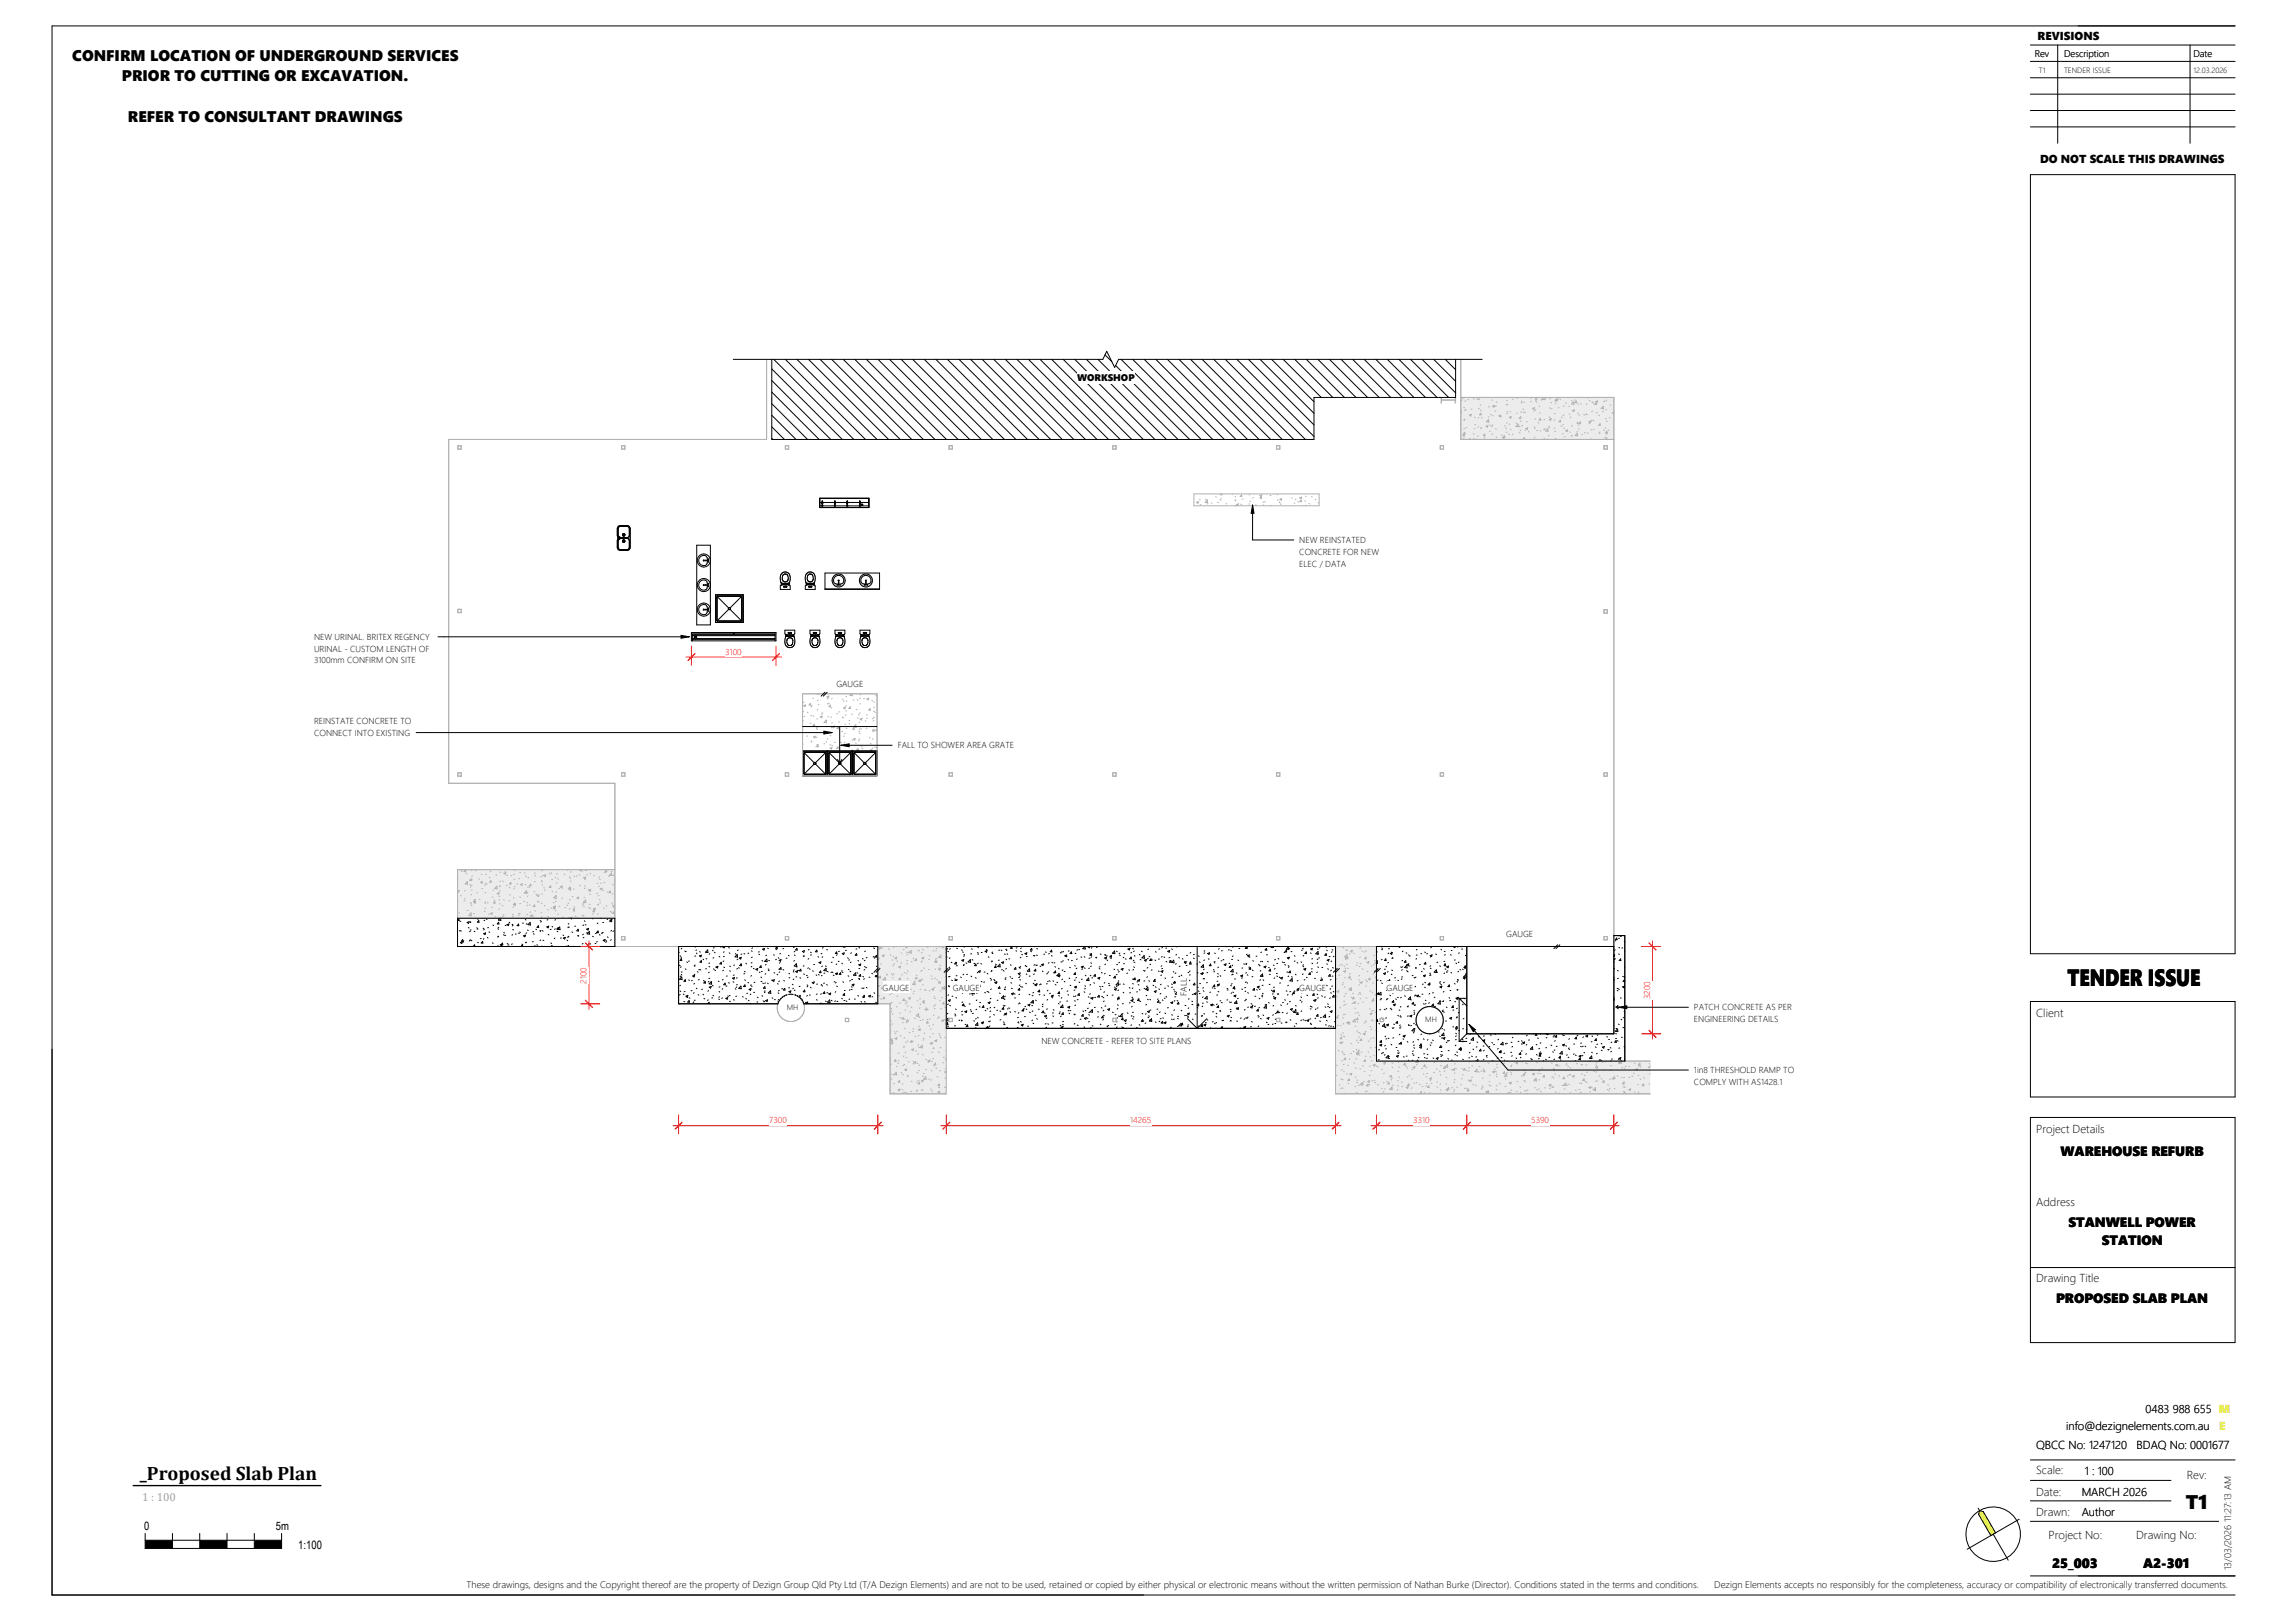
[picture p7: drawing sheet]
<svg xmlns="http://www.w3.org/2000/svg" width="841mm" height="594mm" viewBox="0 0 841 594" stroke-linecap="round" stroke-linejoin="round" font-family="sans-serif">
<defs><g id="words">
<text font-size="8.6" x="757.6" y="361.5">TENDER ISSUE</text>
<text font-size="7.2" x="800.9" y="552.8">T1</text>
<text font-size="7.1" x="51.2" y="542.2">_Proposed Slab Plan</text>
<g font-size="5.6">
<text x="26.5" y="22.4">CONFIRM LOCATION OF UNDERGROUND SERVICES</text>
<text x="44.7" y="29.8">PRIOR TO CUTTING OR EXCAVATION.</text>
<text x="46.9" y="44.8">REFER TO CONSULTANT DRAWINGS</text>
</g>
<g font-size="4.9">
<text x="755" y="423.6">WAREHOUSE REFURB</text>
<text x="758" y="449.6">STANWELL POWER</text>
<text x="770.2" y="456.2">STATION</text>
<text x="753.5" y="477.7">PROPOSED SLAB PLAN</text>
<text x="752" y="574.4">25_003</text>
<text x="785.4" y="574.4">A2-301</text>
</g>
<g font-size="4.2">
<text x="746.7" y="14.8">REVISIONS</text>
<text x="747.6" y="59.6">DO NOT SCALE THIS DRAWINGS</text>
<text x="746.1" y="372.7">Client</text>
<text x="746.1" y="415.2">Project Details</text>
<text x="746.1" y="442">Address</text>
<text x="746.1" y="469.9">Drawing Title</text>
<text x="786.3" y="517.7">0483 988 655</text>
<text x="757.2" y="524">info@dezignelements.com.au</text>
<text x="746.1" y="531.1">QBCC No: 1247120</text>
<text x="783" y="531.1">BDAQ No: 0001677</text>
<text x="746.1" y="540.3">Scale:</text>
<text x="764" y="540.4">1 : 100</text>
<text x="801.3" y="541.8">Rev:</text>
<text x="746.1" y="548.1">Date:</text>
<text x="762.8" y="548.1">MARCH 2026</text>
<text x="746.1" y="555.4">Drawn:</text>
<text x="762.8" y="555.4">Author</text>
<text x="52.8" y="560.6">0</text>
<text x="101.1" y="560.6">5m</text>
<text x="109.3" y="567.6">1:100</text>
<text x="750.7" y="564">Project No:</text>
<text x="782.8" y="564">Drawing No:</text>
</g>
<g font-size="4.2" fill="#e2ec2d">
<text x="813.1" y="517.7">M</text>
<text x="813.3" y="524">E</text>
</g>
<text font-size="4.2" fill="#a3a3a3" x="52.1" y="550">1 : 100</text>
<g font-size="3.5">
<text x="745.6" y="20.9">Rev</text>
<text x="756.4" y="20.9">Description</text>
<text x="803.8" y="20.9">Date</text>
<text x="394.7" y="139.8">WORKSHOP</text>
<text x="817.6" y="575.4" transform="rotate(-90 817.6 575.4)">13/03/2026 11:27:13 AM</text>
<text x="171" y="581.9">These drawings, designs and the Copyright thereof are the property of Dezign Group Qld Pty Ltd (T/A Dezign Elements) and are not to be used, retained or copied by either physical or electronic means without the written permission of Nathan Burke (Director). Conditions stated in the terms and conditions.</text>
<text x="628.2" y="581.9">Dezign Elements accepts no responsibly for the completeness, accuracy or compatibility of electronically transferred documents.</text>
</g>
<g font-size="3.2">
<text x="476.1" y="199">NEW REINSTATED</text>
<text x="476.1" y="203.3">CONCRETE FOR NEW</text>
<text x="476.1" y="207.6">ELEC / DATA</text>
<text x="115.1" y="234.5">NEW URINAL. BRITEX REGENCY</text>
<text x="115.1" y="238.8">URINAL - CUSTOM LENGTH OF</text>
<text x="115.1" y="243.1">3100mm CONFIRM ON SITE</text>
<text x="306.5" y="251.9">GAUGE</text>
<text x="115.1" y="265.3">REINSTATE CONCRETE TO</text>
<text x="115.1" y="269.6">CONNECT INTO EXISTING</text>
<text x="329" y="274.2">FALL TO SHOWER AREA GRATE</text>
<text x="552" y="343.5">GAUGE</text>
<text x="323.4" y="363">GAUGE</text>
<text x="349.1" y="363">GAUGE</text>
<text x="434.9" y="364.9" transform="rotate(-90 434.9 364.9)">FALL</text>
<text x="476.1" y="363">GAUGE</text>
<text x="508.1" y="363">GAUGE</text>
<text x="620.8" y="370.2">PATCH CONCRETE AS PER</text>
<text x="620.8" y="374.5">ENGINEERING DETAILS</text>
<text x="381.6" y="382.6">NEW CONCRETE - REFER TO SITE PLANS</text>
<text x="620.8" y="393.2">1in8 THRESHOLD RAMP TO</text>
<text x="620.8" y="397.5">COMPLY WITH AS1428.1</text>
</g>
<g font-size="3.2" fill="#f00">
<text x="265.8" y="239.9">3100</text>
<text x="215" y="360.4" transform="rotate(-90 215 360.4)">2100</text>
<text x="604.7" y="366.2" transform="rotate(-90 604.7 366.2)">3200</text>
<text x="281.9" y="411.7">7300</text>
<text x="414.1" y="411.7">14265</text>
<text x="517.9" y="411.7">3310</text>
<text x="561.1" y="411.7">5390</text>
</g>
<g font-size="2.8">
<text x="747.2" y="26.8">T1</text>
<text x="756.4" y="26.8">TENDER ISSUE</text>
<text x="803.8" y="26.8">12.03.2026</text>
<text x="288.3" y="370.2">MH</text>
<text x="522.3" y="374.7">MH</text>
</g>
</g></defs>
<g fill="#d8d8d8">
<path d="M347.8 343.2v1.2h1.2v-1.2zM347.8 343.2h1.2v1.2h-1.2z"/>
<path d="M407.8 343.2v1.2h1.2v-1.2zM407.8 343.2h1.2v1.2h-1.2z"/>
<path d="M467.8 343.2v1.2h1.2v-1.2zM467.8 343.2h1.2v1.2h-1.2z"/>
<path d="M347.8 283.2v1.2h1.2v-1.2zM347.8 283.2h1.2v1.2h-1.2z"/>
<path d="M407.8 283.2v1.2h1.2v-1.2zM407.8 283.2h1.2v1.2h-1.2z"/>
<path d="M407.8 163.3v1.3h1.2v-1.3zM407.8 163.4h1.2v1.1h-1.2z"/>
<path d="M527.8 343.2v1.2h1.2v-1.2zM527.8 343.2h1.2v1.2h-1.2z"/>
<path d="M587.8 343.2v1.2h1.2v-1.2zM587.8 343.2h1.2v1.2h-1.2z"/>
<path d="M467.8 283.2v1.2h1.2v-1.2zM467.8 283.2h1.2v1.2h-1.2z"/>
<path d="M527.8 283.2v1.2h1.2v-1.2zM527.8 283.2h1.2v1.2h-1.2z"/>
<path d="M587.8 283.2v1.2h1.2v-1.2zM587.8 283.2h1.2v1.2h-1.2z"/>
<path d="M527.8 163.3v1.3h1.2v-1.3zM527.8 163.4h1.2v1.1h-1.2z"/>
<path d="M587.8 163.3v1.3h1.2v-1.3zM587.8 163.4h1.2v1.1h-1.2z"/>
<path d="M467.8 163.3v1.3h1.2v-1.3zM467.8 163.4h1.2v1.1h-1.2z"/>
<path d="M167.8 163.3v1.3h1.2v-1.3zM167.8 163.4h1.2v1.1h-1.2z"/>
<path d="M167.8 283.2v1.2h1.2v-1.2zM167.8 283.2h1.2v1.2h-1.2z"/>
<path d="M167.8 223.3v1.2h1.2v-1.2zM167.8 223.3h1.2v1.2h-1.2z"/>
<path d="M227.8 163.3v1.3h1.2v-1.3zM227.8 163.4h1.2v1.1h-1.2z"/>
<path d="M227.8 283.2v1.2h1.2v-1.2zM227.8 283.2h1.2v1.2h-1.2z"/>
<path d="M287.8 283.2v1.2h1.2v-1.2zM287.8 283.2h1.2v1.2h-1.2z"/>
<path d="M587.8 223.4v1.3h1.2v-1.3zM587.8 223.5h1.2v1.1h-1.2z"/>
<path d="M467.8 373.1v1.3h1.2v-1.3zM467.8 373.2h1.2v1.1h-1.2z"/>
<path d="M505.8 373.1v1.3h1.2v-1.3zM505.8 373.2h1.2v1.1h-1.2z"/>
<path d="M309.8 373.1v1.3h1.2v-1.3zM309.8 373.2h1.2v1.1h-1.2z"/>
<path d="M347.8 373.1v1.3h1.2v-1.3zM347.8 373.2h1.2v1.1h-1.2z"/>
<path d="M407.8 373.1v1.3h1.2v-1.3zM407.8 373.2h1.2v1.1h-1.2z"/>
</g>
<path d="M489.4 346.8v54h115.3v-12h-100.3v-42zM321.7 346.8v21h4.5v33h20.6v-54zM167.7 318.7v17.8h57.6v-17.8zM535.3 145.6v15.4h56.1v-15.4z" fill="#ececec"/>
<g fill="#d8d8d8">
<path d="M287.8 163.3v1.3h1.2v-1.3zM287.8 163.4h1.2v1.1h-1.2z"/>
<path d="M347.8 163.3v1.3h1.2v-1.3zM347.8 163.4h1.2v1.1h-1.2z"/>
<path d="M227.8 343.2v1.2h1.2v-1.2zM227.8 343.2h1.2v1.2h-1.2z"/>
<path d="M287.8 343.2v1.2h1.2v-1.2zM287.8 343.2h1.2v1.2h-1.2z"/>
</g>
<g fill="#fff">
<path d="M282.8 131.7h121.3l1.5-3 2.9 5.9 1.4-2.9h123.5v13.9h-51.9v15.4h-198.7z"/>
<path d="M504.4 346.8v42h91v-46h-4v36h-53.9v-32zM518.9 373.8a5 5 0 0 1 10 0 5 5 0 0 1-10 0zM346.8 346.8v30h142.6v-30zM505.8 373.1h1.2v1.3h-1.2zM467.8 373.1h1.2v1.3h-1.2zM407.8 373.1h1.2v1.3h-1.2zM347.8 373.1h1.2v1.3h-1.2zM505.8 373.2v1.1h1.2v-1.1zM467.8 373.2v1.1h1.2v-1.1zM347.8 373.2v1.1h1.2v-1.1zM407.8 373.2v1.1h1.2v-1.1zM248.7 346.8v21h36.3a5 5 0 0 1 4.8-3.5 5 5 0 0 1 4.8 3.5h27.1v-21zM167.7 336.5v10.3h57.6v-10.3z"/>
</g>
<path d="M528.1 145.6l.1 .9h5.1l.1-.9v2l-.1-1h-5.1l-.1 1z" fill="#d8d8d8"/>
<path d="M294.1 254.2v21h9v9l.2-9h9l.1 9v-9h9v-21zM437.5 181v4.3h45.9v-4.3z" fill="#fff"/>
<g fill="none" stroke="#b2b2b2" stroke-width=".37">
<path d="M280.9 131.7v29.3h-116.5v126h60.9v59.8h366.1v-201.2h-56.1M535.3 131.7v29.3h56.1M282.8 145.5v2.1M528.2 145.6v.9h5.1v-.9M533.4 145.5v2.1l-.1-1h-5.1l-.1 1v-2M535.3 150.8v.6M535.3 155.4v.1M535.6 150.4l-.3 .1M535.7 146.8h-.3M535.8 146.1l.3 .1M536 159.5l.7-.3-.2 .6zM536.4 149.3l.3 .2"/>
<path d="M536.7 157l-.3 .2M536.7 153.9l-.3 .1M536.8 158.4l.1 .6h-.6zM536.8 153.6l-.3 .2M536.9 150.3l-.2 .2M537 150.1l.3 .2M537 146.9l-.2 .2M537.2 156.6l.3 .2M538.2 146.4l-.3 .1M538.5 152.1l.7-.3-.2 .7zM539.4 149.9l-.3 .1M539.9 158.9l.2 .2"/>
<path d="M539.9 146l.3 .3M540.3 152.8l.3 .3M540.5 155.5l.3 .2M540.5 157.1h-.4M541.2 146.3l.3 .2M541.7 159.8l-.3 .2M541.8 156.4l-.3 .2M541.9 153l-.2 .2M542.1 149.6l-.3 .2M542.1 145.9l-.4 .1M542.2 146.2l-.3 .2M542.4 148.3l.2 .2"/>
<path d="M542.5 150.3l.2 .2M542.6 156.9l.3 .1M542.6 151.4l.1 .6h-.6zM543 156.8h-.3M543.1 153.1h-.3M544 159l.2 .7-.7-.1zM544.5 156.2l.8-.3-.3 .6zM545.5 153.7l.1 1-.9-.2zM545.7 152.8h-.3M545.8 149.1h-.3M545.8 157.9l.3 .2M545.9 155.7l.3 .2"/>
<path d="M546.2 151.8l.3 .2M546.6 146.5l.3 .2M546.9 156.3h-.4M547 159l-.3 .2M547 148.8l.7-.2-.2 .6zM547.1 155.6l-.3 .2M547.2 152.2l-.3 .2M547.2 145.6v.1M547.3 148.8l-.2 .2M547.9 150.5l.3 .2M548 157.1l.3 .2M548.3 147.2l.2 .3"/>
<path d="M548.4 148.7l-.4 .1M549.5 152.2l-.3 .1M549.9 152l.1 .7-.6-.1zM550.6 159.4l-.3 .1M551.3 156l.3 .1M551.3 159.7l.1 .6h-.6zM551.7 156.9l.3 .2M552 146.7l.3 .2M552.2 150.8l.2 .2M552.2 158.3l-.3 .2M552.2 148.2l-.3 .1M552.3 154.9l-.3 .2"/>
<path d="M552.4 151.5l-.2 .2M552.5 148.1l-.2 .2M553.1 152.9l.7-.2-.2 .6zM553.2 159.1h-.4M553.3 155.4l-.4 .1M553.3 150.8l.3 .1M553.5 157.3l.2 .2M554.2 159.1l.2 .2M554.2 146.2l.3 .3M555.4 145.6l.2 .2M555.5 145.6l.4 .1M555.7 145.6l.4 .3v-.3"/>
<path d="M555.8 155.1h-.3M555.9 145.6v.1M556 151.4h-.4M556.3 155.4l-.8 .8 .9 .2-.1-1M556.7 156.2l.3 .2M557 158.6h-.3M557.2 152.7l.1 .6h-.6zM557.3 157.6l-.3 .2M557.4 154.2l-.2 .2M557.5 147l.2 .1M557.6 150.9l-.3 .2M557.7 155.8l.2 .3"/>
<path d="M557.7 147.5l-.3 .2M558.1 149.8l.2 .2M558.5 151.1h-.3M558.6 147.4h-.3M558.7 151l.3 .2M558.9 157.6l.3 .1M559.1 157l.8-.3-.3 .7zM559.7 154.6h-.4M560.1 158.1l.3 .2M560.7 145.8l.3 .2M561.2 147.1h-.4M561.6 149.7l.7-.3-.2 .6z"/>
<path d="M562.2 156.4l.2 .2M562.3 150.6h-.3M562.6 156.9l-.3 .2M562.7 153.5l-.3 .2M562.8 150.1l-.2 .2M562.9 147.2l.3 .2M563 146.7l-.3 .2M563.1 145.7l.1 .6h-.6zM563.4 157.7l-.3 .1M563.6 154.8l.2 .3M564 148.8l.3 .2M564.1 151.2l.3 .2"/>
<path d="M564.3 157.8l.3 .2M564.5 153.3l.1 .7-.6-.1zM565 146.6h-.3M565.7 145.6l-.7 .7 .9 .2-.1-.9M566 157.4h-.4M566 157.1l.3 .2M566.1 153.7l-.3 .1M566.2 146.1l.2 .1M567.2 157.1l.1 .9-.9-.1zM567.6 156.6l.3 .2M567.7 153.7l.7-.2-.2 .6zM567.7 159.5l-.3 .2"/>
<path d="M567.8 156.1l-.3 .3M567.9 152.8l-.2 .2M568 149.4l-.2 .2M568.2 146l-.3 .2M568.3 147.4l.3 .2M568.6 153.4h-.3M568.8 149.7l-.4 .1M569.5 153.8l.3 .2M569.6 151.5l.3 .1M569.7 158l.3 .2M569.8 156.9h-.3M569.9 147.8l.3 .2"/>
<path d="M570.1 146.4l.8-.3-.2 .6zM570.4 146.3l.1 .7-.6-.1zM571.3 149.4h-.3M571.4 145.7l-.3 .1M571.6 146.3l.3 .2M571.8 154l.1 .6-.6-.1zM572 156l.2 .3M572.5 152.9h-.4M572.8 158.9l-.3 .2M572.9 155.5l-.2 .2M573 156.9l.3 .2M573.1 152.1l-.3 .2"/>
<path d="M573.2 148.7l-.3 .2M573.7 147.7l.3 .1M573.7 157.8l.8-.2-.3 .6zM575 151.7l.3 .2M575.2 148.9h-.4M575.2 158.2l.2 .2M575.4 152.8l.3 .2M575.8 159.6l.3 .2M575.9 146.7l.2 .3M576.1 159.7l-.3 .1M576.2 150.5l.7-.3-.2 .6zM576.2 156l-.3 .1"/>
<path d="M576.7 147.2l.1 1-.9-.2zM577 146.5l.3 .2M577.7 147l.1 .6-.6-.1zM577.9 155l.2 .3M578 158.8l.1 .9-.9-.1zM578.1 158.1l-.3 .2M578.2 154.7l-.3 .2M578.3 151.4l-.2 .2M578.4 157.1l.3 .2M578.5 148l-.3 .2M578.8 155.7l-.4 .1M578.9 152l-.3 .1"/>
<path d="M579.1 154.6l.1 .6h-.6zM579.2 147.9l.2 .2M579.9 159.2l-.3 .1M580.4 151.9l.3 .2M580.6 158.5l.3 .2M581.4 151.8l.2 .2M581.4 151.7h-.3M581.6 148l-.4 .1M581.8 158.6l.2 .2M581.8 145.7l.2 .2M582.3 154.6l.7-.3-.2 .6zM582.4 146.8l.3 .1"/>
<path d="M582.6 155.2h-.3M583.3 157.4l-.3 .2M583.4 154l-.2 .2M583.5 150.6l-.2 .2M583.7 147.3l-.3 .2M583.8 154l.3 .2M583.9 157.3l.2 .2M584.1 147.7h-.3M584.6 148.1l.3 .2M584.7 147.2l.8-.3-.2 .6zM584.9 147.6l.2 .6h-.6zM585.3 151.2h-.3"/>
<path d="M585.8 152.1l.3 .2M586 158.7l.3 .2M586.4 155.2l.1 .7-.6-.1zM586.4 158.4h-.4M587.3 150.8l.2 .2M587.5 148.9l.1 .9-.9-.1zM587.7 157.6l.2 .2M587.9 147l.2 .2M588 147.2h-.4M588.3 158.6l.8-.2-.3 .6zM588.4 156.8l-.2 .2M588.6 153.4l-.3 .2"/>
<path d="M588.7 150l-.3 .2M588.8 146.6l-.3 .2M588.9 158l-.3 .1M589 154.4h-.3M589.3 157.6l.3 .1M589.7 153l.3 .2M590 148.3l.3 .2M591.3 152.4l.1 .1M591.4 151.1l-.6 .2 .5 .3 .1-.2M591.4 150.4h.1M591.4 154l-.2 .1M167.8 163.3h1.2v1.3h-1.2z"/>
<path d="M167.8 163.4v1.1h1.2M227.8 163.3h1.2v1.3h-1.2zM227.8 163.4v1.1h1.2v-1.1M287.8 163.3h1.2v1.3h-1.2zM287.8 163.4v1.1h1.2v-1.1M347.8 163.3h1.2v1.3h-1.2zM349 163.4v1.1h-1.2M407.8 163.3h1.2v1.3h-1.2zM409 163.4v1.1h-1.2M467.8 163.3h1.2v1.3h-1.2zM467.8 164.5h1.2M527.8 163.3h1.2v1.3h-1.2z"/>
<path d="M527.8 164.5h1.2M536.6 160.4l-.3 .2M538.5 160.7l.2 .1M540.3 160.8h-.3M543.9 160.9l.2 .1M544.2 160.3h-.3M548.3 160.1l.2 .2M550.6 160.3l.7-.3-.2 .6zM557.2 161h-.1M558.6 160.3l.1 .7-.6-.1zM562.5 160.2l-.3 .2M565.4 161l.5-.2-.1 .2"/>
<path d="M567.1 160.9h-.3M569.9 160.6l.3 .2M573.6 160.1h-.4M583.2 160.8l-.3 .2M587.8 163.3h1.2v1.3h-1.2zM587.8 164.5h1.2M588.3 161l.5-.6 .1 .6M588.3 160.1l-.3 .2M437.5 181h45.9v4.3h-45.9zM438.4 184l.3 .2M438.5 184.1l.7-.3-.2 .6zM439.6 183l.2 .2"/>
<path d="M440.1 184.9l-.3 .1M441.7 182.9l.3 .2M442.4 183.3l-.2 .2M442.4 183.2l.1 1-.9-.2zM442.7 184.6h-.4M443.8 184.3l.3 .1M445.5 182l.2 .2M446.5 184.1h-.3M447.1 183.1l.3 .2M447.3 181h.3M447.4 181l-.2 .3h.6l-.1-.3M447.6 182.7l-.3 .2"/>
<path d="M449.3 184.5l.2 .2M451.4 181l.3 .2M452.7 185.3h-.1M452.8 181.9l-.2 .2M452.9 185.3l.4-.4v.4M452.9 183.2l-.3 .1 .2 .2M453.1 184.9l.7-.3-.2 .6zM454.7 184.7l.3 .2M454.9 181.3l.2 .7-.6-.1zM455.5 182.9l-.4 .1M457.9 184.6l-.2 .2M458 183.6l.3 .2"/>
<path d="M458.1 181.2l-.3 .2M459.3 182.4h-.3M460.1 185l.3 .1M461.6 181.6l.8-.3-.2 .6zM462.2 182l.1 .6h-.6zM462.8 185l.3 .2M463.1 183.9l-.3 .2M463.4 183.8l.3 .2M465.5 185.2l.3 .1M465.6 185.2l-.3 .1M465.7 181.6h-.3M468.3 181.2l-.3 .1"/>
<path d="M468.3 183.2l-.2 .2M468.8 184l.3 .2-.3-.2M469.5 184.7l-.4 .1M469.5 182.6l.1 .6h-.6zM473.6 182.4l-.3 .2M474.2 184.3l.3 .2M474.7 183l.2 .2M475.9 183.9h-.4M476.2 182.4l.8-.3-.2 .7zM476.8 183.2l.1 .7-.6-.1zM477.1 185.2l.2 .1M478.4 183.5l-.3 .1"/>
<path d="M478.6 185.2l-.3 .1M478.7 181.8l-.3 .2M479.7 184.5l.2 .2M480.6 181.9l.3 .3M482.3 183l-.4 .1M483.1 184.2l.2 .2M167.8 223.3h1.2v1.2h-1.2zM167.8 223.3v1.2h1.2M587.8 223.4h1.2v1.3h-1.2zM587.8 224.6h1.2M294.1 254.2h27.3v30h-27.3zM294.5 258.6l.7-.3-.2 .6z"/>
<path d="M294.6 257.3l-.3 .2M297 257.7l.1 .7-.6-.1zM297.2 258.9l.3 .2M297.6 258.5l-.4 .1M297.8 255.7l.3 .2M299.3 254.3l.2 .2M299.7 260l-.3 .2M299.8 256.6l-.2 .2M300.1 258.2h-.3M300.3 254.5l-.4 .1M303 255.3l.8-.3-.2 .7zM303.2 257.8l.2 .3"/>
<path d="M303.2 256l.3 .2M304 257.7h-.4M304.3 258.4l.1 .6h-.6zM304.8 259.3l-.2 .2M305 255.9l-.3 .2M308.6 256.2l.3 .2M309.1 256.8l.2 .3M309.1 259.4l.7-.3-.2 .7zM310.1 258.5l-.2 .2M310.2 255.2l-.2 .2M310.4 256.8l-.3 .1M311.5 259l.2 .6h-.6z"/>
<path d="M312 254.2l-.5 .6 .9 .1-.1-.7M312.9 256.5h-.3M314.1 256.4l.2 .2M315 255.8l.3 .2M315.3 257.8l-.2 .2M315.5 254.4l-.3 .2M316.8 256h-.4M317.6 256.1l.8-.2-.2 .6zM319.5 256.7l.3 .1M320.5 257.2l-.3 .2M320.5 259.2h-.3M320.9 254.8l.3 .2"/>
<path d="M294.1 272.7l.1 .1M294.1 270.8h.1M294.2 267.4l-.1 .1M294.4 264.1l-.3 .2M294.5 260.7l-.3 .2M294.8 266.2h-.4M294.9 262.5l-.3 .1M295.8 260.9l.3 .2M296 269.7h-.4M296.8 264.9l.3 .2M297.2 271.7l.3 .3M297.2 271.5l.3 .2"/>
<path d="M297.5 262.2h-.4M298 262.3l.2 .2M298.1 270.1l.7-.3-.2 .6zM298.4 265.4l.1 .6h-.6zM298.6 265.7h-.3M299.2 266.3l.3 .2M299.2 273.5l-.3 .2M299.3 267.2l.2 .2M299.3 270.1l-.2 .2M299.5 266.7l-.3 .2M299.6 263.3l-.3 .2M299.7 272.9h-.3l.3 .2"/>
<path d="M299.8 273l.1 .7-.6-.1zM300.6 262.7l.7-.3-.2 .6zM301.2 261.2l.3 .1M301.3 261.7h-.3M302.2 272.5l-.3 .1M302.4 268.9h-.4M302.7 271.8l.2 .1M302.7 263.9l.3 .2M302.8 263.9l.1 .9-.9-.1zM303.1 270.7l.3 .2M303.3 276.1h-.2M303.4 262.5l.3 .2"/>
<path d="M304.2 274.1l.7-.2-.2 .6zM304.3 272.8l-.2 .2M304.5 269.5l-.3 .2M304.6 266.1l-.3 .2M304.6 266.6l.3 .1M304.7 262.7l-.2 .2M304.8 273.1l.3 .2M304.9 268.5l-.3 .1M305 264.9h-.3M305.2 266.1l.2 .3M305.7 266l.1 .6h-.6zM306.1 272l-.3 .1"/>
<path d="M306.6 266.8l.8-.3-.3 .6zM306.7 261.4l.2 .2M307.1 273.7l.1 .6-.6-.1zM307.6 264.5l-.3 .1M307.7 260.8l-.3 .1M308.1 272l.3 .2M308.7 262.9l.2 .2M308.8 268l-.4 .1M308.8 262.8l.3 .1M309.1 269.7l.2 .2M309.6 272.1l-.2 .2M309.7 268.7l-.2 .2"/>
<path d="M309.8 275.2h-.3M309.9 265.3l-.3 .2M310 261.9l-.3 .2M310.1 266.8l.2 .2M310.2 273.3l.3 .2M310.3 260.5l-.4 .1M311.1 265.1l.3 .2M311.4 264l-.3 .1M312.1 261.6l.3 .2M312.4 274.9h-.4M312.5 271.2h-.3M312.7 270.9l.7-.3-.2 .6z"/>
<path d="M313 266.6l.1 .7-.6-.1zM313.5 272.2l.3 .2M313.6 265.6l.1 .9-.9-.1zM314.1 260h-.3M314.2 263l.3 .2M314.4 274.3l.1 .6h-.6zM314.6 274.7l.2 .3M314.6 261.9l.2 .2M314.7 274.7l-.3 .2M314.8 271.4l-.2 .2M315 268l-.3 .2M315 268.7l.2 .2"/>
<path d="M315 270.8l-.3 .1M315.1 264.6l-.3 .2M315.2 267.2h-.4M315.2 263.5l.7-.3-.2 .6zM315.2 261.2l-.3 .2M315.5 267l.3 .2M315.6 273.6l.3 .2M316.2 274.3l-.3 .1M317 264.1l.3 .2M317.5 261.9l.3 .1M317.7 266.8l-.3 .1M317.9 263.2h-.4"/>
<path d="M318.9 270.3l-.3 .1M318.9 272.4l.3 .2M318.9 260.3l-.1-.7-.5 .6 .6 .1M319.2 275.2l-.4-.2 .7-.3-.2 .5M319.6 263.2l.3 .2M319.8 274.1l-.2 .2M320 270.7l-.3 .2M320.1 267.3l-.3 .2M320.2 263.9l-.2 .2M320.2 267.3l.2 .6h-.6zM320.3 260.6l-.2 .2M320.4 262.8l-.3 .1"/>
<path d="M320.5 273.7l.2 .2M320.5 260.9l.3 .2M320.9 267.2l.3 .2M320.9 267.7l.3 .2M321.1 273.8l.3 .2M321.4 275.2h.1M321.4 267.5v.2M321.4 266.4h-.2M167.8 283.2h1.2v1.2h-1.2zM169 283.2h-1.2v1.2h1.2M227.8 283.2h1.2v1.2h-1.2zM287.8 283.2h1.2v1.2h-1.2z"/>
<path d="M303.1 283.6l.2 .1M347.8 283.2h1.2v1.2h-1.2zM347.8 283.2h1.2v1.2h-1.2M407.8 283.2h1.2v1.2h-1.2zM407.8 283.2h1.2v1.2h-1.2M467.8 283.2h1.2v1.2h-1.2zM467.8 283.2h1.2M467.8 284.4h1.2M527.8 283.2h1.2v1.2h-1.2zM527.8 283.2h1.2M527.8 284.4h1.2M587.8 283.2h1.2v1.2h-1.2z"/>
<path d="M587.8 283.2h1.2M587.8 284.4h1.2M168.8 318.7l.2 .2M169.4 319.3h-.3M170.1 319.2l.7-.3-.2 .6zM172.7 318.8l.3 .2M174.2 318.9l.3 .2M179.6 319.2l.3 .2M183.5 319.5l-.3 .2M185 319.4l.3 .2M188.7 318.8l-.2 .2M190.5 319.6l.2 .2"/>
<path d="M192.4 319.9h-.4M195.9 319.9l.3 .1M198.8 319l-.3 .1M201.3 318.7l-.3 .1M201.9 319.8l.3 .2M207.9 318.8l.2 .2M209.4 319.4l-.3 .2M212.8 318.7l-.3 .3 .9 .2-.1-.5M214.6 318.7l-.2 .1 .6 .1v-.2M214.6 318.7l-.2 .2M216.2 320l.3 .2M221.7 319.7h-.3"/>
<path d="M222.1 319l.3 .2M222.2 318.9l.1 .6-.6-.1zM222.8 318.7h.1M224.1 319.9l.1 1-.9-.2zM224.3 319.3l-.3 .1M225.3 318.7h-57.6v17.8h57.6M167.7 326.5l.6-.2-.2 .6-.4-.3M167.7 334.1h.1M167.8 325l-.1 .1M167.8 330.4l-.1 .1M167.9 321.7l-.2 .1M168.2 334.5l.3 .1"/>
<path d="M168.8 328.1l.3 .2M170.2 329.3l.3 .2M170.4 330.1h-.4M170.5 326.4l-.3 .1M170.9 320.1l.3 .2M171.2 323.1l.1 .9-.9-.1zM171.6 333.6h-.4M172.2 324.1l.2 .2M172.3 324.9l.3 .2M172.3 330.7l.3 .1M172.6 334.6l.1 1-.9-.1zM172.6 334.5l-.3 .2"/>
<path d="M172.6 322l.1 .7-.6-.1zM172.7 331.7l.2 .2M172.7 331.1l-.2 .2M172.9 327.7l-.3 .2M173 324.3l-.3 .2M173.1 326.1h-.4M173.1 320.9l-.3 .2M173.2 322.4l-.3 .1M173.6 334.7l.3 .2M173.7 330.7l.7-.3-.2 .6zM174 329.7l.1 .6h-.6zM174.2 329.6h-.3"/>
<path d="M174.7 327.1l.3 .2M175.6 329.5l.3 .2M175.7 322.1h-.3M176.1 323.3l.7-.3-.2 .6zM176.3 320.3l.3 .2M176.9 325.6h-.3M177.6 324.3l.3 .2M177.7 333.8l-.2 .2M177.8 330.9l.2 .2M177.8 336.4l-.3 .1M177.9 330.4l-.3 .2M178 332.8h-.4"/>
<path d="M178 327.1l-.3 .2M178.1 323.7l-.3 .2M178.2 320.3l-.2 .2M178.2 323.9l.3 .2M178.6 330.7l.3 .2M179 334.9l.3 .2M179.6 321.6h-.4M179.7 334.8l.7-.3-.2 .6zM179.9 322.7l.1 .6h-.6zM180.5 332.4l-.3 .1M180.6 328.7l-.3 .1M180.7 326.1l.2 .2"/>
<path d="M181 329.8l.3 .1M181.3 330.3l.1 .7-.6-.1zM181.7 335.9l-.3 .1M181.8 320.5l.2 .2M182.1 324.7l.1 1-.9-.1zM182.2 327.4l.7-.3-.2 .6zM182.9 336.4l-.1 .1M183 324.6l.3 .1-.3 .1M183 333.1l-.2 .2M183.1 329.7l-.2 .2M183.2 331.1l.3 .2M183.2 328.4l-.3 .1"/>
<path d="M183.3 326.3l-.3 .2M183.3 336.5h.1M183.4 322.9l-.3 .2M184.1 335.7l.3 .2M184.2 322.8l.2 .3M184.4 331.9l-.4 .1M184.4 335.2l.3 .1M184.5 329.6l.3 .3M184.7 320l.7-.3-.2 .7zM185.9 324.4h-.4M186 320.7l-.3 .1M186.5 330l.2 .2"/>
<path d="M186.6 325.1l.2 .2M187 327.9h-.3M187.2 320.8l.3 .2M187.2 323.3l.1 .7-.6-.1zM188.1 335.1h-.3M188.1 335.7l-.3 .2M188.2 332.3l-.2 .2M188.3 331.5l.7-.3-.2 .6zM188.4 329l-.3 .2M188.4 324.8l.3 .2M188.5 325.6l-.3 .2M188.5 320.4h-.3"/>
<path d="M188.6 331l.1 .6-.6-.1zM188.6 331.4l.3 .1M188.6 322.2l-.3 .2M189.7 323.9h-.3M189.9 335.4l.2 .2M190.1 334.7l.2 .2M190.1 321.8l.2 .3M190.5 328.6l.2 .3M190.7 334.7l-.4 .1M190.7 324.1l.7-.3-.2 .7zM190.8 331.1h-.4M191.9 330.2l.3 .2"/>
<path d="M192.5 324.1l.3 .2M192.6 321l.3 .2M192.9 326.4l.1 1-.9-.1zM193.2 335.1l-.2 .2M193.3 330.7l-.3 .1M193.4 331.7l-.3 .2M193.5 327.1h-.4M193.5 328.3l-.3 .2M193.6 324.9l-.3 .2M193.7 321.5l-.2 .3M193.9 325l.2 .2M194 331.6l.3 .2"/>
<path d="M194.3 335.6l.7-.3-.2 .6zM194.5 324l.1 .6-.6-.1zM194.5 334.2l-.3 .1M195.3 335.6l.3 .2M195.9 331.6l.1 .6h-.6zM196 333.7l.2 .2M196 326.7l-.3 .1M196 320.8l.3 .2M196.1 323.1h-.3M196.4 327.6l.2 .2M196.8 328.2l.7-.3-.2 .6zM197.2 330.2l-.4 .1"/>
<path d="M197.3 330.4l.3 .2M198 321.2l.3 .2M198.4 335.9l.3 .2M198.4 323l.3 .3M198.5 334.3l-.2 .2M198.6 330.9l-.2 .2M198.7 322.7l-.4 .1M198.8 327.5l-.3 .3M198.9 324.2l-.3 .2M199 320.8l-.3 .2M199.3 320.8l.7-.2-.2 .6zM199.3 325.3l.3 .1"/>
<path d="M199.4 331.8l.3 .2M199.8 326.2l-.3 .1M200.7 335.8l.3 .2M200.9 333.4h-.3M201.3 320.1l.3 .2M201.8 324.6l.1 .6h-.6zM201.9 332.7l.3 .2M202.3 326.6l.3 .2M202.5 322.2l-.3 .1M202.7 330.7l.3 .2M202.9 332.3l.7-.3-.2 .6zM203.2 332.2l.1 .7-.6-.1z"/>
<path d="M203.4 321.5l.3 .1M203.5 333.1h-.4M203.6 329.4h-.3M203.7 333.6l-.2 .2M203.8 328.1l.1 1-.9-.2zM203.9 330.2l-.3 .2M204 326.8l-.3 .2M204.1 323.5l-.3 .2M204.2 320.1l-.2 .2M204.3 334.9l.3 .2M204.4 322l.2 .2M204.7 325.5l.3 .2"/>
<path d="M204.9 332l.3 .2M205.3 324.9l.7-.2-.2 .6zM206.1 329l-.3 .1M206.1 336.1l.3 .2M206.3 325.4h-.4M206.7 320.3l.3 .2M207.3 332.5l-.3 .1M207.8 331.6l.3 .3M208.2 330.9l.2 .2M208.2 325.6l.3 .2M208.7 336.3l-.2 .2M208.8 325l-.3 .1"/>
<path d="M208.9 332.9l-.3 .3M208.9 321.7l.3 .2M208.9 321.4h-.3M209 329.6l-.3 .2M209 325.2l.2 .7-.6-.1zM209.1 336.5l.5-.4-.1 .4M209.1 326.2l-.3 .2M209.2 322.8l-.2 .2M210 328.5l-.4 .1M210.1 325.7l.3 .2M210.3 333.9l.2 .2M210.3 321l.2 .2"/>
<path d="M210.3 332.3l.3 .2M210.5 332.9l.1 .6h-.6zM211 335.7l-.3 .1M211.4 329l.7-.3-.2 .7zM211.5 321l-.4 .1M211.6 336.3l.2 .2M212.2 320.6l.2 .1M212.7 324.5l-.4 .1M213.6 331.1l.3 .2M213.6 335.4h-.3M213.7 331.7h-.3M213.8 330.6l.2 .2"/>
<path d="M213.9 321.6l.7-.2-.2 .6zM214 335.6l-.2 .2M214.1 332.2l-.2 .2M214.2 324.6l.2 .2M214.3 328.8l-.3 .2M214.3 321.9l.3 .2M214.4 325.4l-.3 .2M214.5 322l-.3 .2M214.6 329.8l.1 1-.9-.2zM215.3 320.5l-.3 .1M215.6 325.9l.2 .2M215.7 332.5l.3 .2"/>
<path d="M216.2 332.9l.2 .2M216.3 331.4h-.4M216.3 325.9l.2 .6-.7-.1zM216.4 327.7h-.3M217.4 334.9h-.3M217.5 333.1l.7-.3-.2 .6zM217.6 320.8l.3 .2M217.7 333.5l.2 .6h-.6zM218.9 327.4h-.3M219 331.4l.3 .1M219.1 323.7h-.4M219.2 334.9l-.2 .2"/>
<path d="M219.4 331.5l-.3 .2M219.5 328.1l-.3 .2M219.6 324.7l-.3 .2M219.7 329.6l.2 .2M219.7 322.1l.3 .2M219.7 321.3l-.2 .2M219.9 325.7l.7-.2-.2 .6zM220.1 336.4l.1 .1M220.1 323.5l.2 .3M220.1 330.9h-.3M221 326.2l.3 .2M221.1 332.7l.3 .2"/>
<path d="M221.6 323.4h-.3M222.1 331.8l.3 .3M222.8 326.9h-.3M223 321l.3 .2M223.6 326.5l.1 .6h-.6zM223.9 334l-.4 .1M224.4 334.2l-.3 .2M224.4 331.6l.3 .2M224.5 330.8l-.3 .2M224.6 327.4l-.3 .2M224.7 324.1l-.2 .2M224.9 320.7l-.3 .2"/>
<path d="M225 334.1l.1 .7-.6-.1zM225.1 322.4l.2 .1M225.3 331.6l-.6 .7 .6 .1M225.3 322.9h-.2M227.8 343.2h1.2v1.2h-1.2zM227.8 343.2v1.2h1.2v-1.2M287.8 343.2h1.2v1.2h-1.2zM287.8 343.2v1.2h1.2v-1.2M321.7 351.6h.1M321.7 358.1l.2 .1M321.7 346.8v21h4.5v33h20.6v-54M322 357.9l-.2 .2"/>
<path d="M322.2 354.5l-.3 .2M322.3 351.1l-.3 .2M322.4 347.7l-.3 .2M322.6 357.7l.1 .7-.6-.1zM322.7 353.1l.3 .3M322.8 346.8l-.6 .6 .9 .2v-.8M323.3 350.3l.7-.3-.2 .6zM324.1 350.1h-.3M324.4 358.2l.1 1-.9-.2zM324.9 356.9l.3 .2M325.2 357.2l-.3 .1M325.6 347.7l.3 .1"/>
<path d="M326.2 349.9l.3 .2M326.6 356.7l.3 .2M326.9 351.7l.3 .2M327 358.3l.3 .1M327.3 357.2l-.3 .2M327.4 353.8l-.3 .2M327.5 350.4l-.3 .2M327.6 347l-.2 .2M327.7 356.9h-.3M327.9 353.2l-.4 .1M328.5 350.7l.1 .6h-.6zM328.7 352.1l.2 .2"/>
<path d="M329.3 354.4l.7-.3-.2 .6zM329.9 358.4l.1 .6-.6-.1zM330.3 357.1l.3 .2M330.4 352.9h-.3M330.6 349.2l-.4 .1M331 347.9l.3 .2M331.6 356.4h-.3M332.2 348.9l.2 .2M332.2 346.8l-.4 .2 .5 .3 .2-.5M332.3 359.9l-.3 .2M332.3 351.9l.3 .2M332.4 356.5l-.3 .2"/>
<path d="M332.5 358.5l.2 .2M332.5 353.1l-.3 .2M332.6 355.7l.2 .2M332.6 349.7l-.2 .3M333.1 348.9h-.3M333.9 348.3l.1 1-.9-.2zM334.3 352.4h-.4M334.4 346.8l.2 .1M334.6 351.1l.2 .2M335.2 359.9l.1 .9-.9-.1zM335.3 359.6h-.3M335.4 358.4l.7-.2-.2 .6z"/>
<path d="M335.7 357.3l.3 .2M335.7 351.3l.2 .7-.6-.1zM336.5 348.1l.2 .2M336.9 348.4h-.3M337.2 359l.1 .6h-.6zM337.5 359.1l-.2 .2M337.7 355.8l-.3 .2M337.7 352.2l.3 .1M337.8 352.4l-.3 .2M337.9 351.1l.7-.3-.2 .6zM337.9 358.7l.3 .2M337.9 359.2l-.3 .1"/>
<path d="M337.9 349l-.3 .2M338 355.5l-.3 .1M338.1 347.9l.2 .2M338.5 354.7l.2 .2M339.7 347l.3 .2M340.5 350.1l.3 .2M340.6 355.2l-.4 .1M340.7 351.5l-.3 .1M341.2 357.6l.2 .2M341.7 358.7l-.3 .1M341.9 348.4l.3 .1M342.8 358.4l-.3 .2"/>
<path d="M342.9 355l-.3 .2M343 351.7l-.3 .2M343 352l.2 .6h-.7zM343.1 348.3l-.2 .2M343.1 352.4l.3 .2M343.2 351.2h-.3M343.3 358.9l.3 .2M343.4 347.5l-.4 .1M343.9 355.2l.7-.3-.2 .6zM344 359.7l.2 .2M344 346.8l.3 .3M344.4 354.7h-.3"/>
<path d="M344.4 353.6l.3 .3M344.4 359.6l.2 .7-.6-.1zM344.7 350l.1 .9-.9-.1zM345.2 347.2l.2 .2M345.9 347.2h-.3M346.4 349.1l.3 .2M346.6 357.8l.2 .1M346.8 347.7l-.4 .1 .4 .2M346.8 350.7h-.1M347.8 343.2h1.2v1.2h-1.2zM349 343.2v1.2h-1.2M407.8 343.2h1.2v1.2h-1.2z"/>
<path d="M409 343.2v1.2h-1.2M467.8 343.2h1.2v1.2h-1.2zM467.8 344.4h1.2M489.4 346.8v54h115.3M489.6 358.6l.3 .2M491 357.3l-.3 .1M491.1 353.7h-.3M491.6 353.4l.3 .2M492.1 347.1l.2 .3M492.4 355.9l.7-.2-.2 .6zM492.5 353.9l.2 .3M493 358.2l-.2 .2"/>
<path d="M493.2 354.8l-.3 .2M493.2 350.1l.2 .6h-.6zM493.3 351.4l-.3 .2M493.4 348l-.3 .2M493.6 348.2l.3 .2M493.7 353.3l-.3 .1M493.7 354.8l.3 .2M493.8 350.4l.1 .9-.9-.1zM493.8 349.7h-.3M494.5 349.4l.3 .2M494.7 357.7l.1 .7-.6-.1zM494.9 356.8l-.4 .1"/>
<path d="M494.9 348.6l.7-.3-.2 .6zM495 358.8l.3 .2M496.4 349.3l-.4 .1M497 353.6l.3 .2M497.5 352.8l-.3 .1M498 359l.2 .2M498.3 357.4l-.3 .2M498.4 354.1l-.3 .2M498.4 352.9l.2 .3M498.5 350.7l-.3 .2M498.6 360h-.3M498.6 347.3l-.2 .2"/>
<path d="M499 348.4l.3 .2M499.2 355l.2 .2M500.2 348.8l-.3 .1M500.4 359l.3 .2M500.4 348.4l.3 .2M500.5 350.7l.1 .7-.6-.1zM500.9 352.7l.7-.3-.2 .6zM501.2 359.7h-.4M501.3 356h-.4M501.9 358.4l.2 .6h-.6zM502.4 353.9l.3 .1M503.4 356.8l-.3 .2"/>
<path d="M503.5 346.8h.1M503.5 353.4l-.3 .2M503.6 350l-.2 .2M503.8 355.6l-.3 .1M503.9 358l.2 .2M504 352h-.4M504.3 351.9l.1 .1M504.4 352.3l-.5 .6h.5M504.4 346.8v42h100.3M527.8 343.2h1.2v1.2h-1.2zM527.8 344.4h1.2M587.8 343.2h1.2v1.2h-1.2z"/>
<path d="M587.8 344.4h1.2M309.8 373.1h1.2v1.3h-1.2zM309.8 373.2v1.1h1.2v-1.1M321.8 364.6l-.1 .1M321.9 361.3l-.2 .2M322.4 364.9l-.3 .1M322.5 361.2l-.3 .1M322.7 366l.3 .2M322.9 362.1l.3 .1M324 365.4l.1 .6-.6-.1zM325.1 360.9h-.4M326.2 375.6l.2 .2"/>
<path d="M326.2 362.8l.3 .2M326.3 364.4h-.4M326.3 367.5l.3 .2M326.5 377.5l-.3 .2M326.6 369.6l.2 .2M326.6 374.1l-.2 .2M326.8 370.7l-.3 .2M326.8 361.7l.8-.3-.3 .7zM326.9 367.3l-.3 .2M327 363.9l-.3 .2M327.1 360.5l-.2 .2M327.2 375.2l-.3 .1"/>
<path d="M327.3 371.6h-.3M327.7 378.1l.3 .1M328.3 362.3l.3 .2M328.4 378.7l-.4 .1M328.5 368.8l.2 .2M328.6 377.9l.3 .2M328.6 365l.3 .2M328.9 360.4h-.3M329.7 372.9l.3 .1M329.9 371.2l-.4 .1M329.9 379.4l.3 .2M330 367.6h-.3"/>
<path d="M330.4 373.2l.7-.3-.2 .6zM331 374.7l-.3 .1M331.3 366l.1 .6h-.6zM331.6 376.8l-.2 .2M331.7 367.7l.3 .2M331.8 373.4l-.3 .2M331.9 370l-.3 .2M332 366.7l-.3 .2M332.1 374.6l.3 .2M332.1 361.7l.3 .3M332.1 363.3l-.2 .2M332.5 368.5l.3 .3"/>
<path d="M332.5 367.2l-.3 .1M332.7 363.6h-.4M332.7 373.6l.1 .7-.6-.1zM332.9 365.8l.7-.3-.2 .6zM333.2 378.3l.2 .2M333.7 370.7l-.3 .1M333.7 362.5l.3 .2M333.9 369.1l.3 .1M334.5 376.8l.3 .3M334.6 364l.2 .2M334.8 377.9h-.3M335.1 373.1l.3 .2"/>
<path d="M335.2 363.2l-.3 .1M335.3 379.7l.3 .1M336.4 366.7l-.3 .1M336.5 377.3l.7-.3-.2 .6zM336.6 371.4l.1 1-.9-.1zM336.8 379.4l-.3 .2M336.9 376l-.2 .2M337 372.7l-.2 .2M337.2 367.9l.2 .2M337.2 369.3l-.3 .2M337.3 365.9l-.3 .2M337.3 377.6h-.3"/>
<path d="M337.4 362.5l-.3 .2M337.5 373.9h-.4M338 373.6l.3 .2M338.1 360.7l.2 .3M338.4 367.5l.3 .3M338.6 366.6l.1 .7-.6-.1zM338.6 378.5l.3 .2M339 369.9l.7-.3-.2 .6zM339.1 362.7l-.4 .1M339.1 362.7l.3 .2M339.3 369.3l.3 .2M340 374.3l.1 .6h-.6z"/>
<path d="M340 373.6h-.3M340.1 369.9h-.3M340.5 375.8l.2 .2M340.5 363l.2 .2M340.6 373.3l.2 .2M340.7 379.9l.3 .2M341.2 377.1h-.4M341.4 362.5l.8-.2-.2 .6zM342 378.7l-.3 .2M342.1 375.3l-.2 .2M342.3 371.9l-.3 .2M342.4 368.6l-.3 .2"/>
<path d="M342.5 365.2l-.3 .2M342.6 368.2l.3 .1M342.6 361.8l-.2 .2M342.7 369.6h-.4M342.8 365.9h-.3M343.8 373.1h-.3M344 372.6l.2 .2M344 378.7l.3 .2M344.3 379.4l.3 .2M344.4 366.5l.2 .2M344.6 363l.2 .1M344.7 369.5l.3 .2"/>
<path d="M345 374l.7-.3-.2 .6zM345.3 365.5l-.3 .1M345.5 361.9h-.4M345.9 367.3l.1 .6h-.6zM346 373.6l.3 .1M346.1 361.6l.1 .9-.9-.1zM346.4 374.8l.2 .2M346.4 361.9l.3 .3M346.5 369l-.3 .1M346.8 373.8v.2M347.8 373.1h1.2v1.3h-1.2zM349 373.2v1.1h-1.2"/>
<path d="M407.8 373.1h1.2v1.3h-1.2zM409 373.2v1.1h-1.2M467.8 373.1h1.2v1.3h-1.2zM467.8 374.3h1.2M489.5 364.8l-.1 .1M489.7 365.1l.3 .2M489.9 363.3l.7-.3-.2 .6zM490.2 372.4l.1 .6h-.6zM490.5 375.7h-.4M490.6 372l-.3 .1M491 369.2l.3 .1M491.2 375.7l.2 .2"/>
<path d="M491.6 379.2h-.3M492 372.9l.3 .2M492 360l.3 .2M492.2 360.8l-.3 .1M492.3 378.4l-.3 .2M492.4 379.7l.3 .2-.3-.2M492.4 375.1l-.2 .2M492.4 366.8l.3 .2M492.5 371.7l-.2 .2M492.7 368.3l-.3 .2M492.8 364.9l-.3 .2M492.9 361.5l-.2 .2"/>
<path d="M493 364l.3 .2M493.1 371.7h-.3M493.3 368h-.4M493.5 374.8l.7-.3-.2 .6zM494.3 375.2h-.3M494.4 374.6l.3 .2M494.5 375.1l.2 .2M494.5 362.2l.2 .3M495.2 365.4l.2 .1M495.2 361.9l.1 1-.9-.1zM495.8 367.7h-.3M495.9 364h-.3"/>
<path d="M496 367.4l.7-.3-.2 .6zM496.1 365.4l.1 .6h-.6zM496.4 369.4l.3 .2M496.5 373.5l.1 1-.9-.2zM496.6 375.9l.3 .2M497 371.2h-.4M497.5 373l.1 .7-.6-.1zM497.5 377.7l-.2 .2M497.6 374.3l-.2 .2M497.8 371l-.3 .2M497.8 380l.3 .2M497.9 367.6l-.3 .2"/>
<path d="M497.9 371.9l.3 .2M498 364.2l-.3 .2M498.1 378.3l-.4 .1M498.1 360.8l-.2 .2M498.3 378.7l.3 .2M498.4 365.8l.2 .2M498.4 364.2l.3 .2M498.5 360l.7-.2-.2 .6zM498.5 363.7h-.4M499.6 378.8l.7-.2-.2 .6zM499.7 367.2h-.4M499.9 374.8l.2 .2"/>
<path d="M500.4 374.1l.2 .2M500.4 361.2l.3 .3M500.6 365.6l.3 .2M500.6 378h-.3M500.7 374.3l-.3 .1M501.8 369.6l.3 .2M502 376.2l.3 .2M502.1 371.5l.7-.3-.2 .6zM502.3 363.2h-.3M502.7 377.1l-.3 .2M502.8 373.7l-.3 .2M502.9 370.3l-.3 .2"/>
<path d="M503 366.9l-.2 .2M503.1 363.5l-.2 .3M503.3 360.2l-.3 .2M503.3 374h-.4M503.3 366l.2 .6h-.6zM503.4 370.3l-.3 .1M503.9 364.5l.2 .1M503.9 370.8l.2 .3M504.3 377.6l.1 .2M504.3 364.8l.1 .1M504.4 374.1v.1M504.4 377.5h-.3"/>
<path d="M505.8 373.1h1.2v1.3h-1.2zM505.8 374.3h1.2M326.2 387.7v.1M326.2 390h.1M326.2 388.5l.2 .2M326.3 384.2l-.1 .1M326.4 380.8l-.2 .2M326.5 395.3l.3 .2M326.6 382.4l.2 .3M326.6 393.6h-.3M326.8 389.9l-.4 .1M326.8 380.6l.1 .7-.6-.1z"/>
<path d="M327.1 381.3l.1 1-.9-.1zM327.1 393.8l.3 .2M327.8 397.1h-.3M328 380.5l.7-.2-.2 .6zM328.2 388.3l.1 .6h-.6zM328.5 393.9l-.1-1-.8 .8 .9 .2M328.6 390.7l.2 .2M329.1 399.4l.7-.3-.2 .6zM329.2 388.6l.2 .2M329.3 389.6h-.3M329.4 385.9l-.3 .1M329.6 395.9l.1 .7-.6-.1z"/>
<path d="M330.5 393.1h-.3M330.6 399.2l.3 .2M330.9 397.1l-.3 .2M331 393.7l-.2 .2M331.1 383.5l.3 .1M331.1 390.3l-.2 .2M331.3 387l-.3 .2M331.3 390l.3 .2M331.4 383.6l-.3 .2M331.5 380.2l-.2 .2M331.6 392l.7-.3-.2 .6zM332 385.6h-.4"/>
<path d="M332.1 387.5l.2 .2M332.1 381.9l-.3 .1M332.5 394.3l.2 .2M332.5 381.4l.2 .2M332.6 394l.2 .2M333.2 389.1h-.4M334 384.6l.7-.2-.2 .6zM334.1 381.3l.1 .6h-.6zM334.1 399.9l-.3 .1M334.2 396.3h-.3M334.5 389.7l.3 .2M334.6 388.9l.3 .2"/>
<path d="M334.7 381.6h-.4M335.5 388.9l.1 .7-.6-.1zM335.8 385.1h-.3M336 399.5l.3 .1M336.1 399.7l-.3 .2M336.2 396.3l-.3 .2M336.3 393l-.3 .2M336.4 389.6l-.2 .2M336.5 386.2l-.2 .2M336.6 383.7l.2 .2M336.7 382.8l-.3 .2M336.7 390.2l.3 .2"/>
<path d="M336.8 395.9l-.4 .1M336.9 392.2l-.3 .1M336.9 396.6l.1 .6-.6-.1zM337.6 396.1l.7-.3-.2 .6zM337.9 383l.1 1-.9-.1zM337.9 399.4l-.3 .1M338 399.3l.2 .2M338 394.3l.3 .1M338 386.5l.2 .2M338.4 393.3l.2 .2M338.4 380.4l.3 .2M338.5 381.1h-.3"/>
<path d="M339.3 394.6l.1 1-.9-.2zM339.4 391.9l-.3 .1M339.6 388.2l-.4 .1M340 389.1l.3 .2M340.1 388.7l.7-.2-.2 .6zM340.4 388.7l.3 .2M340.6 395.4l-.3 .1M341.3 399l-.3 .2M341.4 381.9l.1 .7-.6-.1zM341.4 395.6l-.3 .2M341.4 399.7l.3 .2M341.5 392.2l-.2 .2"/>
<path d="M341.6 388.9l-.2 .2M341.8 385.5l-.3 .2M341.9 382.1l-.3 .2M342 383.9l.3 .2M342.1 387.9h-.3M342.2 390.5l.2 .1M342.2 384.2l-.3 .1M342.6 381.4l.7-.3-.2 .6zM342.8 389.6l.1 .6-.6-.1zM343.3 391.4h-.3M343.4 394.5l.3 .2M343.9 398.3l.2 .2"/>
<path d="M343.9 385.4l.3 .3M344.2 397.2l.1 .6h-.6zM344.3 392.2l.3 .3M344.4 398.6h-.4M344.8 383.9h-.3M344.9 380.2l-.3 .1M345.4 389.3l.3 .2M346 387.4h-.4M346.2 380.1l.2 .2M346.4 387.7l.2 .2M346.4 398.4l-.3 .2M346.5 395l-.2 .2"/>
<path d="M346.6 391.6l-.2 .2M346.8 392.6l-.6 .2 .5 .4 .1-.3M346.8 381.6h.1M346.8 384.9l-.2 .1M346.8 388.2l-.3 .2M346.8 394.6h-.1M346.8 398.3h-.2M489.9 394l-.3 .1M490 390.4h-.3M490.4 384.9l.3 .2M491 382.1l.8-.2-.3 .6zM491.1 397.5l-.4 .1"/>
<path d="M491.6 398.7l-.3 .2M491.6 380l.1 .7-.6-.1zM491.7 395.4l-.3 .2M491.8 392l-.3 .2M491.9 395.5l.2 .2M491.9 388.6l-.2 .2M492 398.6l.2 .2M492 385.7l.2 .3M492.1 385.2l-.3 .2M492.2 381.8l-.3 .2M492.4 392.5l.2 .3M492.6 390l-.4 .1"/>
<path d="M492.6 386.3l.3 .2M492.7 386.4h-.3M493 387.7l.1 .6-.6-.1zM493.8 393.5l-.4 .1M493.8 390.3l.3 .2M494 396.9l.3 .2M494.4 395.3l.1 .6h-.6zM494.4 388l.3 .2M494.6 393.6l.7-.3-.2 .6zM495.3 386l-.4 .1M495.4 382.3l-.4 .1M495.9 385.2l.2 .1"/>
<path d="M496.4 389.5l-.3 .1M496.8 398l-.3 .2M496.9 394.6l-.3 .2M497 391.3l-.2 .2M497.1 386.2l.7-.3-.2 .7zM497.1 387.9l-.2 .2M497.3 384.5l-.3 .2M497.3 395.7l.3 .2M497.4 381.1l-.3 .2M497.5 396.7h-.3M497.9 385.1l.1 1-.9-.2zM497.9 397.6l.2 .2"/>
<path d="M497.9 384.7l.3 .3M497.9 382l-.3 .1M498 386.5l.3 .2M498.3 391.5l.3 .3M498.9 380.7l.1 .6-.6-.1zM499.1 385.5l-.3 .1M499.2 396.7l.1 .9-.9-.1zM499.3 390.6l.3 .1M499.4 397.1l.3 .2M500 396.4h-.3M500.2 392.7h-.4M500.3 388.3l.1 .6h-.6z"/>
<path d="M500.3 399.8l.3 .2M500.3 387l.3 .2M500.7 397.7l.7-.3-.2 .6zM501.2 399.9h-.3M501.3 385.4l.3 .2M501.7 395.9l.1 .7-.6-.1zM501.8 381.5h-.4M501.9 397.4l-.3 .2M502 394l-.2 .2M502.2 390.6l-.3 .2M502.3 387.2l-.3 .2M502.4 383.8l-.3 .2"/>
<path d="M502.5 380.5l-.2 .2M502.7 392.3l-.3 .1M502.7 396l.3 .2M502.8 388.7h-.3M503.2 390.3l.7-.3-.2 .6zM503.3 380.2l.3 .2M503.4 386.8l.3 .1M503.8 396.6l.3 .2M503.8 383.7l.3 .2M503.9 395.8l-.3 .1M504.2 390.5l.3 .2M504.7 390.8l.3 .2"/>
<path d="M504.9 397.3l.2 .2M506.2 398.8l.3 .2M506.6 391.8l-.4 .1M507.1 400l-.3 .2M507.2 396.6l-.3 .2M507.3 393.2l-.3 .2M507.4 389.8l-.2 .2M507.6 388.9l.1 .7-.6-.1zM507.6 399l-.3 .1M508.1 396.2l.3 .2M509 396.6l.1 .6h-.6zM509.2 394.4l.7-.3-.2 .6z"/>
<path d="M509.7 395.6l.3 .2M510 398.4l.2 .9-.9-.1zM510.1 391l.3 .2M510.2 389.5l.2 .2M510.2 398.7h-.4M510.3 397.6l.3 .2M510.3 395h-.3M512.2 397.8l.2 .2M512.3 399.3l-.3 .2M512.4 395.9l-.3 .2M512.5 392.5l-.2 .2M512.6 389.1l-.2 .2"/>
<path d="M512.8 394.7h-.3M513 391h-.4M513.6 396.4l.2 .2M514 398.2h-.3M514.9 389.6l.1 .6h-.6zM515.3 398.5l.7-.3-.2 .6zM515.5 390.7h-.3M515.5 391.2l.3 .2M515.7 394.5l.2 .3M515.7 397.8l.3 .2M516.3 397.2l.1 .7-.6-.1zM516.7 394.2h-.3"/>
<path d="M517.4 398.6l-.3 .2M517.5 395.2l-.2 .2M517.7 391.9l-.3 .2M517.8 391.1l.7-.3-.2 .7zM518.1 396.8l.2 .2M519 396.7l.3 .1M519.2 388.8l-.4 .5 .9 .1-.1-.6M519.4 390.2h-.4M520.4 397.3l-.3 .1M521 391.5l.2 .2M521.1 398l.3 .2M521.6 393.5l.2 .2"/>
<path d="M522.2 390.2l.1 .6h-.6zM522.7 397.9l-.3 .2M522.8 394.5l-.3 .2M522.9 391.1l-.2 .2M523 397h-.4M523.1 393.3l-.3 .1M523.6 397.9l.1 .6-.6-.1zM523.8 395.2l.7-.3-.2 .7zM524 395.8l.3 .2M524.4 396.9l.3 .2M525.7 393h-.4M525.8 389.3l-.3 .1"/>
<path d="M526.4 391.7l.3 .2M526.5 398.3l.3 .1M526.8 396.5h-.3M527.5 392.5l.3 .2M527.9 399.3l.2 .2M527.9 397.1l-.3 .3M528 393.8l-.2 .2M528.2 390.4l-.3 .2M528.3 389h-.3M529.4 390.9l.2 .6-.6-.1zM529.5 392.5h-.3M529.8 397.1l.3 .2"/>
<path d="M529.9 399.3l.7-.3-.2 .6zM529.9 394.7l.3 .3M530.4 390.1l.1 1-.9-.1zM530.6 399.6l-.4 .1M530.8 398.5l.2 .6h-.6zM531.8 391.9l.3 .2M532 398.5l.3 .2M532.4 391.9l.7-.2-.2 .6zM532.9 399.9l-.3 .2M533 396.5l-.2 .2M533.1 399.3l-.3 .1M533.2 393.1l-.3 .2"/>
<path d="M533.2 395.6l-.3 .1M533.3 389.7l-.3 .2M533.4 391.5l.3 .2M533.8 398.3l.3 .2M535.3 397.4l.2 .1M535.8 395.3h-.3M535.9 393.7l.2 .2M535.9 391.6l-.3 .1M536.7 391.5l.1 .6h-.6zM537 398.8h-.4M537.2 392.2l.3 .1M537.4 398.7l.3 .2"/>
<path d="M538.1 399.1l.2 .7-.7-.1zM538.2 399.1l-.3 .2M538.3 395.7l-.3 .2M538.4 392.4l-.2 .2M538.4 396l.8-.2-.3 .6zM538.5 391.3h-.4M538.6 389l-.3 .2M539.4 390.5l.2 .2M539.6 394.8h-.3M539.7 397.3l.3 .2M540.7 397.6l.3 .2M541.2 388.8h.3"/>
<path d="M541.2 391.8l.1 1-.9-.2zM541.8 392.7l.2 .2M542.3 390.8h-.3M542.7 392.4l.2 .2M542.8 398.9l.3 .2M543.4 398h-.4M543.4 398.4l-.3 .2M543.5 395l-.2 .2M543.7 391.6l-.3 .2M544 392.1l.1 .7-.6-.1zM545.3 389.5l.2 .2M545.4 399.8l.1 .6h-.6z"/>
<path d="M545.7 396.3l.2 .2M545.9 397.6l-.3 .1M546.1 394h-.4M546.1 397.8l.3 .2M547 392.7l.7-.2-.2 .6zM547.7 391.7l.3 .2M548.1 392.6l.3 .2M548.2 399.2l.3 .2M548.5 397.8l-.2 .2M548.6 393.6l-.3 .1M548.7 394.4l-.3 .2M548.7 389.9l-.3 .1"/>
<path d="M548.8 391l-.3 .2M549.8 397.1l-.4 .1M551.3 389.6l-.4 .1M551.3 392.8l.1 .6-.6-.1zM551.5 398l.3 .2M551.6 395.2l.2 .3M552.1 393.5l.1 1-.9-.2zM552.3 388.8l.2 .2M552.4 393.1l-.3 .1M553 396.8l.8-.2-.3 .6zM553.5 392.8l.3 .2M553.6 390.7l.3 .2"/>
<path d="M553.7 399.4l.2 .2M553.8 397l-.3 .2M553.9 393.6l-.2 .2M554.1 390.2l-.3 .2M555.1 389.1h-.3M555.5 389.5l.7-.3-.2 .6zM556.1 399.9l-.4 .1M556.2 396.3h-.3M556.9 398.3l.3 .1M557.5 394.2l.3 .2M557.7 389l.2 .2M558.6 393.4l.1 .6h-.6z"/>
<path d="M558.7 395.9l-.3 .1M558.9 392.3h-.4M558.9 399.7l-.3 .2M559 396.3l-.2 .2M559.1 399.6l.3 .2M559.2 392.9l-.3 .2 .3 .2M559.3 389.5l-.3 .2M559.6 389.6l.2 .3M559.9 399.4l-.3 .1M561.4 391.9l-.3 .1M561.6 393.6l.7-.3-.2 .6zM562.4 398.5l.3 .2"/>
<path d="M562.6 395.4l-.4 .1M562.9 395.2l.1 .9-.9-.1zM563 399.3l.3 .2M563.1 389.3l.3 .2M563.4 393.2l.3 .2M564 399l-.2 .2M564.2 395.6l-.3 .2M564.3 392.2l-.3 .2M564.4 393.3l.2 .2M564.4 388.9l-.3 .2M564.5 399.9l.3 .1M565.3 391.4l-.4 .1"/>
<path d="M565.7 388.8v.1M565.9 394l.1 .7-.6-.1zM566.3 398.6h-.3M567.6 397.7l.8-.3-.3 .6zM567.8 398.7l.3 .2M568.5 389.5l.3 .2M568.9 398.3h-.4M569 398.2l.2 .3M569 394.6h-.3M569.3 398.2l-.3 .2M569.4 392.2l.2 .2M569.4 394.9l-.2 .2"/>
<path d="M569.6 391.5l-.3 .2M569.8 393.5l.3 .2M570.1 390.3l.7-.3-.2 .6zM571.5 394.3h-.3M571.7 390.6h-.4M572.7 397.8h-.3M573.2 394.7l.1 .6h-.6zM573.2 399l.3 .1M573.8 396.9l.1 .9-.9-.1zM573.9 389.7l.3 .2M574.2 390.2l-.3 .1M574.5 397.5l-.2 .2"/>
<path d="M574.7 394.1l-.3 .3M574.8 390.8l-.3 .2M574.9 397.2l.2 .3M575.2 393.8l.3 .1M575.3 391.2l.2 .2M575.4 393.7l-.3 .1M576.2 394.4l.7-.3-.2 .6zM577.3 399.5l.3 .2M578.1 389.7l-.4 .1M578.6 399.2l.3 .2M579.1 396.9l-.3 .1M579.4 390l.2 .1"/>
<path d="M579.7 396.9l-.3 .2M579.8 393.5l-.3 .2M579.9 390.1l-.3 .2M580.4 395.3l.2 .7-.6-.1zM580.6 394l.3 .2M580.8 396.2l.3 .2M581.2 390.2l.3 .2M581.7 396.6h-.4M581.8 392.9h-.3M582.2 398.5l.8-.3-.3 .6zM582.6 388.8l.3 .2M583.2 398.4l.3 .3"/>
<path d="M584.1 399.4l.2 .2M584.3 392.6h-.3M584.5 388.9h-.4M584.6 398.5l.1 1-.9-.1zM584.7 391.1l.7-.3-.2 .6zM584.8 390.2l.3 .2M584.8 399.5l-.3 .2M584.9 396.1l-.2 .2M585.1 392.7l-.3 .2M585.2 389.4l-.3 .2M585.5 396.1h-.3M585.9 388.8h.5"/>
<path d="M586 394.2l.3 .2M586.7 395.2l.3 .2M587.1 389.1l.3 .3M587.7 396l.2 .6-.7-.1zM588.1 389.1l.2 .1M588.2 392.1h-.3M589.2 397.4l.2 .3M589.3 399.2l-.4 .1M589.5 399.6l.3 .2M590 398.8l-.2 .2M590.2 388.8h-.1M590.2 395.4l-.3 .2"/>
<path d="M590.2 390.4l.3 .2M590.3 392l-.3 .2M590.8 395.2l.7-.3-.2 .6zM591.5 394.5l.3 .1M591.8 398.9h-.3M591.9 395.2l-.3 .1M592.7 394.2l.2 .2M593.5 389.3l.3 .2M593.6 388.9l.1 .7-.6-.1zM593.9 388.8l-.6 .7 .9 .1-.1-.8M594.5 394.9h-.4M594.6 391.2l-.3 .1"/>
<path d="M594.9 399.9l.3 .2M595 396.6l.1 .6h-.6zM595.1 396.4l.2 .2M595.2 398.1l-.3 .2M595.3 394.8l-.3 .2M595.4 391.4l-.3 .2M595.6 390.7l.3 .1M595.7 398.4h-.4M596.8 399.3l.8-.3-.3 .6zM596.9 394.7l.3 .2M597.2 390.9h-.4M598.3 394.4h-.3"/>
<path d="M598.6 393.2l.2 .2M598.9 389.5l.3 .2M599 400l.2 .2M599.3 391.9l.7-.3-.2 .7zM600.4 397.4l-.2 .2M600.6 394l-.3 .2M600.7 390.6l-.3 .2M600.9 389.6l.1 .6h-.6zM601 390.4h-.3M601 395.4l.3 .2M601.1 390.9l.2 .2M602.1 397.5l-.4 .1"/>
<path d="M602.3 397.2l.1 .7-.6-.1zM602.3 394.9l.3 .2M604.3 389.7l.3 .2M604.5 392.1l.2 .3M604.6 397.2l-.3 .1M604.7 390.5l-.6 .7h.6M604.7 393.5l-.3 .1M327.3 400.4l.3 .1M330.8 400.5l-.3 .2M331.6 400.3h-.4M332 400.3l.3 .3M332.7 400.6l.3 .2"/>
<path d="M338.2 400.8h.1M343.7 400.2l.7-.3-.2 .6zM346.3 400.5l.3 .3M489.8 400.7l.3 .1M492.5 400.8h.3M494.8 400.7h-.3M497.4 400.4h-.4M501.8 400.8h-.1M520.1 400.8l.8-.8 .1 .8M522 400.3l.2 .3M524.2 400.5h-.4M527.8 400.5l-.3 .2"/>
<path d="M544.5 400.1l.7-.3-.2 .7zM552.4 400.8l.3-.4 .1 .4M553.5 400.3h-.3M553.7 400.4l-.3 .2M557.1 400.3l.3 .2M559.4 400.8l.4-.1v.1M569.9 400.1l.3 .2M571.4 400.5l.2 .2M575.4 400.3l.2 .2M579 400.6h-.3M579.5 400.3l-.2 .2M580.8 400.5l.3 .2"/>
<path d="M582.8 400.1h-.3M586.2 400.8h.1M594.9 400.8l.5-.6 .1 .6M600.3 400.8h-.1M600.3 400.1l.3 .2"/>
<circle cx="289.8" cy="369.3" r="5"/>
<circle cx="523.9" cy="373.8" r="5"/>
</g>
<g fill="none" stroke="#000" stroke-width=".37">
<path d="M268.7 131.7h135.4l1.5-3 2.9 5.9 1.4-2.9h133.2M282.8 139.4l21.6 21.6M282.8 135.2l25.9 25.8M282.8 131.7v29.3h198.7v-15.4h51.9v-13.9M283.6 131.7l29.3 29.3M287.8 131.7l29.3 29.3M292 131.7l29.4 29.3M296.3 131.7l29.3 29.3M300.5 131.7l29.4 29.3M304.8 131.7l29.3 29.3M309 131.7l29.4 29.3M313.3 131.7l29.3 29.3"/>
<path d="M317.5 131.7l29.3 29.3M321.7 131.7l29.4 29.3M326 131.7l29.3 29.3M330.2 131.7l29.4 29.3M334.5 131.7l29.3 29.3M338.7 131.7l29.4 29.3M343 131.7l29.3 29.3M347.2 131.7l29.3 29.3M351.4 131.7l29.4 29.3M355.7 131.7l29.3 29.3M359.9 131.7l29.4 29.3M364.2 131.7l29.3 29.3"/>
<path d="M368.4 131.7l29.4 29.3M372.6 131.7l29.4 29.3M376.9 131.7l29.3 29.3M381.1 131.7l29.4 29.3M385.4 131.7l29.3 29.3M389.6 131.7l29.4 29.3M393.9 131.7l29.3 29.3M398.1 131.7l29.4 29.3M402.3 131.7l29.4 29.3M404.9 130l2.5 2.5M408.8 133.9l27.1 27.1M410.8 131.7l29.4 29.3"/>
<path d="M415.1 131.7l29.3 29.3M419.3 131.7l29.4 29.3M423.6 131.7l29.3 29.3M427.8 131.7l29.4 29.3M432 131.7l29.4 29.3M436.3 131.7l29.3 29.3M440.5 131.7l29.4 29.3M444.8 131.7l29.3 29.3M449 131.7l29.4 29.3M453.3 131.7l28.2 28.2M457.5 131.7l24 24M461.7 131.7l19.8 19.8"/>
<path d="M466 131.7l15.5 15.5M470.2 131.7l14 13.9M474.5 131.7l13.9 13.9M478.7 131.7l14 13.9M483 131.7l13.9 13.9M487.2 131.7l13.9 13.9M491.4 131.7l14 13.9M495.7 131.7l13.9 13.9M499.9 131.7l14 13.9M504.2 131.7l13.9 13.9M508.4 131.7l14 13.9M512.7 131.7l13.9 13.9"/>
<path d="M516.9 131.7l13.9 13.9M521.1 131.7l12.3 12.3M525.4 131.7l8 8M529.6 131.7l3.8 3.8M282.8 156.4l4.7 4.6M282.8 152.2l8.9 8.8M282.8 147.9l13.1 13.1M282.8 143.7l17.4 17.3M282.8 160.6l.4 .4M226.3 197.1h1.2M226.5 198.1v2.7l.9 .6h2.4l.6-.3 .2-.6v-2.4M226.5 196.1v-2.4l.3-.6 .6-.2h2.4l.6 .2 .2 .6v2.4l-.2 .6-.6 .3h-2.4"/>
<path d="M226.5 196.1l.3 .6 .6 .3M226.6 192.9l.8-.3h2.4l1 .6 .1 7.3-.6 1-2.9 .2-1-.6-.2-3 .4-1-.4-1v-2.4zM226.9 196.5v1.2M227.4 197.3l-.6 .2-.3 .6M227.4 197.3h2.4M228.3 198.7h.3M228.3 196.4h.1M228.4 196.4h.2M228.6 197.9l.3 .4-.3 .3M228.6 197.9l-.4 .4 .4 .3M228.6 197.8l-.5 .5 .5 .4M228.6 197.8l.4 .5-.4 .4"/>
<path d="M228.6 195.6l.3 .4-.3 .3M228.6 195.6l-.4 .4 .4 .3M228.6 195.5l-.5 .5 .5 .4M228.6 195.5l.4 .5-.4 .4M228.6 195.5l-.5 .4 .2 .5M228.6 197.8l-.5 .4 .2 .5M229.8 197.3l.6 .2 .2 .6M255.3 199.8h5v29.2h-5zM300.3 182.6h18.1v2.8h-18.1zM300.4 185.1v.3M300.4 182.6h17.9l.1 3.4h-18zM300.4 184.1h17.9"/>
<path d="M301.2 185.3h.2zM301.2 185.4h.3M301.2 183.7h.3M301.2 183.7h.1M301.3 184.6h.1M301.3 184.3h.1M301.4 184.7h.1M301.4 184.2h.1M301.3 183.7h.1M301.4 185.2h.1M301.4 183.8h.1M301.3 184.2v.5"/>
<path d="M301.3 185.2l-.1 .2M301.3 184.3v.3M301.3 184.7v.5M301.3 183.7v.5M301.3 183.8h.1M301.4 184.6h.1M301.4 184.3h.1M301.4 185.3h.2zM301.4 184.7l.2 .7M301.4 184.4v.1M301.4 183.7v.5M301.4 184.4h.1"/>
<path d="M301.4 184.5h.1M301.4 184.3v.3M301.4 184.2l.1 .5M301.5 183.7h.1M305.7 185.3h.2zM305.8 183.7h.2M305.8 183.7h.1M305.8 184.6h.1M305.8 184.3h.1M305.8 184.2l.1 .5M305.8 184.2h.1M305.8 185.2v.2h.3"/>
<path d="M305.9 185.2h.1M305.9 183.8h.1M305.8 184.3v.3M305.8 184.7v.5M305.9 183.7l-.1 .5M305.9 183.8h-.1M305.9 184.6h.1M305.9 184.3h.1M305.9 184.4v.1M305.9 184.4h.1M305.9 185.3h.2zM305.9 184.7h.1"/>
<path d="M305.9 184.2h.1M305.9 183.7l.2 1.7M306 184.4l-.1 .1M306 184.5h-.1M306 183.8h.1M306 184.2h.1M306 183.7h.1M306.1 184.3h.1M306.1 184.6h.1M310.3 185.3h.2zM310.4 183.7h.2M310.4 183.7h.1"/>
<path d="M310.4 184.6h.1M310.4 184.3h.1M310.4 184.7h.2M310.4 184.2h.1M310.5 185.2h.1M310.5 183.8h.1M310.4 183.7v.1M310.5 183.7l.2 1.7-.4-.1 .1-1.5M310.5 184.6h.1M310.5 184.3h.1M310.5 184.4v.1M310.5 184.4h.1"/>
<path d="M310.5 185.3h.2zM310.5 184.2h.1M310.5 184.5h.1M310.6 184.2h.1M310.6 183.7h.1M310.6 184.3h.1M310.6 184.6h.1M314.9 185.3h.2zM314.9 183.7h.3M314.9 183.7h.1M315 184.6h.1M315 184.3h.1"/>
<path d="M315 183.7h.1M315 184.7h.2M315 184.2h.1M315.1 185.2h.1M315.1 183.8h.1M315 183.7v.1M315.1 185.3h.2zM315.1 184.4v.1M315.1 184.2h.1M315.1 183.7h.1M315.1 184.4h.1M315.1 184.6h.1"/>
<path d="M315.1 184.3h.1M315.1 184.5h.1M315.2 183.7v1.7l-.3-.1 .1-1.5M315.2 184.3h.1M315.2 184.6h.1M315.6 185l.3-.2 .2 .2M315.6 185v.1M315.6 185.1h.1M315.6 185.1h.5M315.7 184.8l-.1 .2M315.8 185.3h.1M315.9 185.3h.1"/>
<path d="M315.9 184.8l.2 .2M316.1 185v.1M318.3 185.1v.3M256.4 204.3a1.6 1.6 0 0 1 2.7 0 2.14 2.14 0 0 1-.7 2.9 1.89 1.89 0 0 1-2-.7 1.89 1.89 0 0 1 0-2.2zM256.4 213.3a1.6 1.6 0 0 1 2.7 0 2.14 2.14 0 0 1-.7 2.9 1.89 1.89 0 0 1-2-.7 1.89 1.89 0 0 1 0-2.2zM257.7 205.3l.4 .2zM257.7 214.3l.4 .2zM258.4 205.3l1.2 .1-1.2 .1zM258.4 214.3l1.2 .1-1.2 .1zM259.4 204.9h.3zM259.4 205.9h.3zM259.4 213.9h.3z"/>
<path d="M259.4 214.9h.3zM262.2 218h10.1v10.1h-10.1zM262.7 218.7v8.6M263 218.5l-.3 .2M263 218.7l4 4.1M263 218.5h8.6M271.6 218.5l.2 .2M271.6 218.7l-4.1 4.1M271.8 218.7v8.6M286.2 213.6a2.6 2.6 0 0 1 1.4-4 2.04 2.04 0 0 1 2 2.8l-.4 1.2M286.2 213.6h.1M286.3 214.4h2.9"/>
<path d="M286.3 214.4l-.3 .2v1.4h3.6l-.1-1.4-.3-.2M286.3 213.7h.1M286.4 214v.1M286.4 213.8l-.1 .6M286.4 214.2h2.7M286.4 213.8h.1M286.4 213.7h.1M286.4 213.8h2.7l.1 .6M286.6 213.8h2.3M286.8 213.8v.2M287 210.6a1.02 1.02 0 0 1 1.7 .5l.1 .9a1.11 1.11 0 0 1-1.1 1.2 1.11 1.11 0 0 1-1.1-1.2zM287.3 214.9v.2h.3v-.2"/>
<path d="M287.3 214.8v.4h.9v-.4M287.9 214.9v.2h.3v-.2M288.2 214.8l-.9 .1M288.7 213.8v.2M289.1 213.7h-2.6M289.1 214v.1M289.1 213.7h.1M289.2 213.7h-.1M289.2 213.6v.1M295.4 213.6a2.6 2.6 0 0 1 1.3-4 2.04 2.04 0 0 1 2 2.8l-.3 1.2M295.4 213.6h.1M295.5 214.4h2.9"/>
<path d="M295.5 214.4l-.4 .2v1.4h3.6v-1.4l-.3-.2M295.5 213.7h.1M295.5 214v.1M295.5 213.8v.6M295.5 214.2h2.8M295.6 213.8h.1M295.6 213.7h.1M295.6 213.8h2.6l.2 .6M295.8 213.8h2.2M295.9 213.8v.2M296.2 210.6a1.02 1.02 0 0 1 1.7 .5l.1 .9a1.11 1.11 0 0 1-1.1 1.2 1.11 1.11 0 0 1-1.1-1.2zM296.4 214.9v.2h.4v-.2"/>
<path d="M296.4 214.8v.4h1v-.4M297.1 214.9v.2h.3v-.2M297.4 214.8l-1 .1M297.9 213.8v.2M298.3 213.7h-2.6M298.3 214v.1M298.3 213.7h.1M298.4 213.7h-.1M298.4 213.6v.1M302.3 210h20v6h-20zM302.3 215.8h20M306.2 211.2a1.75 1.75 0 0 1 2.5 .2 1.75 1.75 0 0 1-.3 2.5 2.14 2.14 0 0 1-2.9-.7l-.1-.8z"/>
<path d="M306.7 214.3h.2zM307.2 212.5l.2 .4zM307.3 213.1v1.3zM307.7 214.3h.2zM316.2 211.2a1.75 1.75 0 0 1 2.5 .2 1.75 1.75 0 0 1-.3 2.5 2.14 2.14 0 0 1-2.9-.7l-.1-.8zM316.7 214.3h.2zM317.2 212.5l.2 .4zM317.3 213.1v1.3zM317.7 214.3h.2zM253.4 231.8h31v3h-31zM253.4 232h31M253.7 232.9h30.3"/>
<path d="M253.7 232.7h30.3M253.7 234h30.3M253.7 234.3h30.3M253.7 234.8v-2.4h30.3v2.4M256.4 222.3a1.6 1.6 0 0 1 2.7 0 2.14 2.14 0 0 1-.7 2.9 1.89 1.89 0 0 1-2-.7 1.89 1.89 0 0 1 0-2.2zM257.7 223.3l.4 .2zM258.4 223.3l1.2 .1-1.2 .1zM259.4 222.9h.3zM259.5 223.8v.2zM262.7 227.3l.3 .3M263 227.6h8.6M266.9 223.2l.1 .1"/>
<path d="M267 223.3l-4 4M267.1 223.3v.1M267.2 223.4h.1M267.4 223.4l4.2 3.9M267.6 223.2v.1M268.7 232.1l.3 .1zM271.8 227.3l-.2 .3M287.9 233.3a2.6 2.6 0 0 0 1.1 4 2.01 2.01 0 0 0 2.3-2.8l-.3-1.2M287.9 233.3h.1M288 233.3h-.1M288 232.5h2.9M288 232.5l-.3-.2-.1-1.4h3.6v1.4l-.3 .2"/>
<path d="M288 232.5l.1 .2M288 233.3h.1M288 233.2v.1M288 233.2h.1M288.1 232.8v.1M288.1 233.2h-.1M288.1 233.1v-.4h2.7v.4M288.1 233.1h2.7M288.1 233.2h.1M288.3 233.1h2.3M288.3 233.2h2.4M288.3 233.2h-.2"/>
<path d="M288.5 232.9v.2M288.6 234a1.11 1.11 0 0 1 1.3-.2 1.11 1.11 0 0 1 .6 1.1v.5a1.05 1.05 0 0 1-.8 1.1 1.05 1.05 0 0 1-1.2-.7l-.2-1.1zM289 231.8v.2M289 231.8v.3M289 232l.9 .1M289.3 231.8v.2M289.6 231.8v.2M289.9 231.8v.2M289.9 231.8v.3M289.9 231.8h-.9M290.4 232.9v.2M290.7 233.2h.1"/>
<path d="M290.8 233.2h.1M290.8 232.8v.1M290.9 233.2v.1M290.9 232.5l-.1 .2M290.9 233.3h.1M297.2 233.3a2.61 2.61 0 0 0 1.3 4 2.04 2.04 0 0 0 2-2.8l-.3-1.2M297.2 232.5h2.9M297.2 232.5l-.3-.2-.1-1.4h3.6v1.4l-.3 .2M297.2 232.5l.1 .6M297.2 233.2h.1M297.3 232.8v.1M297.3 232.7h2.7v.4"/>
<path d="M297.3 233.2h-.1M297.3 233.1h2.7M297.3 233.2h.1M297.4 233.2h-.1M297.5 233.1h2.3M297.5 233.2h2.4M297.5 233.2h-.1M297.7 232.9v.2M297.8 234a1.11 1.11 0 0 1 1.3-.2 1.11 1.11 0 0 1 .6 1.1v.5a1.05 1.05 0 0 1-.8 1.1 1.05 1.05 0 0 1-1.2-.7l-.2-1.1zM298.2 231.8v.2M298.2 231.8v.3M298.2 232l.9 .1"/>
<path d="M298.5 231.8v.2M298.8 231.8v.2M299.1 231.8v.2M299.1 231.8v.3M299.1 231.8h-.9M299.6 232.9v.2M299.9 233.2h.2M300 232.8v.1M300.1 232.5l-.1 .2M300.1 233.3h.1M306.3 233.3a2.6 2.6 0 0 0 1.1 4 2.01 2.01 0 0 0 2.2-2.8l-.3-1.2M306.3 233.3h.1"/>
<path d="M306.3 232.5h3M306.3 232.5l-.3-.2v-1.4h3.6v1.4l-.3 .2M306.3 232.5l.2 .6M306.4 233.2h.1M306.4 232.8v.1M306.4 232.7h2.8l-.1 .4M306.5 233.2h-.1M306.5 233.1h2.6M306.5 233.2h.1M306.6 233.2h-.1M306.7 233.1h2.2M306.7 233.2h2.4"/>
<path d="M306.7 233.2h-.1M306.8 232.9v.2M307 234a1.11 1.11 0 0 1 1.2-.2 1.11 1.11 0 0 1 .7 1.1v.5a1.05 1.05 0 0 1-.9 1.1 1.05 1.05 0 0 1-1.2-.7l-.1-1.1zM307.3 231.8v.2M307.3 231.8v.3M307.3 232l1 .1M307.6 231.8v.2M307.9 231.8v.2M308.3 231.8v.2M308.3 231.8v.3M308.3 231.8h-1M308.8 232.9v.2"/>
<path d="M309.1 233.2h.1M309.2 232.8v.1M309.3 232.5l-.2 .2M309.3 233.3h.1M315.5 233.3a2.6 2.6 0 0 0 1 4 2.01 2.01 0 0 0 2.3-2.8l-.3-1.2M315.5 233.3h.1M315.5 232.5h2.9M315.5 232.5l-.3-.2v-1.4h3.6l-.1 1.4-.3 .2M315.5 232.5l.1 .6M315.5 233.2h.1M315.6 232.8v.1M315.6 232.7h2.7v.4"/>
<path d="M315.6 233.2h-.1M315.6 233.1h2.7M315.7 233.2h-.1M315.7 233.2h.1M315.9 233.1h2.2M315.9 233.2h2.4M315.9 233.2h-.2M316 232.9v.2M316.2 234a1.11 1.11 0 0 1 1.2-.2 1.11 1.11 0 0 1 .7 1.1l-.1 .5a1.05 1.05 0 0 1-.8 1.1 1.05 1.05 0 0 1-1.2-.7l-.1-1.1zM316.5 231.8v.2M316.5 231.8v.3M316.5 232l.9 .1"/>
<path d="M316.8 231.8v.2M317.1 231.8v.2M317.4 231.8v.2M317.4 231.8v.3M317.4 231.8h-.9M317.9 232.9v.2M318.3 233.2h.1M318.3 232.8v.1M318.4 232.5l-.1 .2M318.4 233.3h.1M318.5 233.3h.1M302.3 253.7l-1.4 1.4"/>
<path d="M303.1 253.7l-1.4 1.4M294.1 275.2h9v9h-9zM294.1 266.2h27.2M294.6 276v7.5M294.9 275.7l-.3 .3M294.9 275.7h7.4M294.9 276l3.4 3.5M298.3 279.9l-3.4 3.6M298.9 279.9v.1M302.3 275.7l.3 .3M302.3 276l-3.4 3.5M302.6 276v7.5"/>
<path d="M303.3 275.2h9v9h-9zM303.8 276v7.5M304 275.7l-.2 .3M304 276l3.5 3.5M304 275.7h7.5M306.9 278.3l.8 1.4M307.4 279.9l-3.4 3.6M307.7 266.2v13.5M308.1 279.9v.1M308.5 278.3l-.8 1.4M311.5 275.7l.2 .3M311.5 276l-3.5 3.5"/>
<path d="M311.7 276v7.5M312.4 275.2h9v9h-9zM312.9 276v7.5M313.2 275.7l-.3 .3M313.2 275.7h7.5M313.2 276l3.4 3.5M316.6 279.9l-3.4 3.6M317.2 279.9v.1M320.7 275.7l.2 .3M320.7 276l-3.5 3.5M320.9 276v7.5M294.6 283.5l.3 .2"/>
<path d="M294.9 283.7h7.4M298.4 280v.1M298.6 280.1h.1M298.8 280l-.1 .1M298.9 280l3.4 3.5M302.6 283.5l-.3 .2M303.8 283.5l.2 .2M304 283.7h7.5M307.5 280l.1 .1M307.7 280.1h.1M308 280l-.1 .1M308 280l3.5 3.5"/>
<path d="M311.7 283.5l-.2 .2M312.9 283.5l.3 .2M313.2 283.7h7.5M316.7 280l.1 .1M316.9 280.1h.1M317.1 280v.1M317.2 280l3.5 3.5M320.9 283.5l-.2 .2M167.7 336.5h57.6v10.3h-57.6zM168.1 336.7l.2 .6h-.6zM168.9 337.6h-.3M171.2 338l.7-.2-.2 .6z"/>
<path d="M171.6 339.9l.3 .2M172.3 337.7l.2 .3M172.5 337.9l-.3 .2M174.7 340l.3 .2M175.3 336.8h-.3M175.4 337.3l.1 .7-.6-.1zM177.6 337.2l-.2 .2M178.2 336.7l.3 .2M179 339.9l-.3 .1M180.6 339l.3 .2M182.7 338l.1 .6-.6-.1zM182.8 339.8l-.3 .2"/>
<path d="M182.8 336.5l-.2 .1M183.3 336.5l-.7 .7 .9 .1-.1-.8M185.4 339.1h-.3M185.8 338.8l.7-.2-.2 .6zM186.6 337.9l.2 .3M188 338.7l-.4 .1M188 339.1l-.3 .2M190 338.6l.1 .6h-.6zM191.8 338.2l-.3 .1M192.5 336.9l.2 .2M193.1 338.5l-.2 .2M194.3 338l.1 1-.9-.2z"/>
<path d="M197.3 339.2l.1 .7-.6-.1zM198.2 337.4h-.3M198.4 337.7l-.3 .2M200.4 339.7l.7-.3-.2 .6zM200.8 337.1h-.3M202.3 339.5l.2 .2M203.6 337l-.3 .2M204.6 339.9l.1 .6h-.6zM204.6 336.6h-.3M205.1 339.7l.1 1-.9-.2zM208.2 338.4l.3 .3M208.4 339.7l-.4 .1"/>
<path d="M208.5 336.5h.1M208.6 339.7l-.2 .2M209.1 336.5l.3 .2 .1-.2M210.9 339.4h-.3M213.9 338.9l-.3 .3M214.1 337.4l.3 .3M214.8 338.9h-.4M217 336.5l.3 .2M219.1 338.2l-.3 .2M220.2 336.5l.1 .1M221.2 338l-.3 .1M222.4 336.8l.3 .1"/>
<path d="M223.5 337.2l.7-.3-.2 .6zM223.7 337.7h-.3M224.2 337.6l-.2 .2M168.3 341l.3 .2M168.7 345.4l.7-.3-.2 .6zM168.8 341l.2 .2M169.6 344.3l.1 .7-.6-.1zM169.6 345.1l.3 .1M170 344.8h-.4M172.2 344.6l-.2 .2M172.4 341.2l-.3 .2M172.5 344.4l-.3 .1"/>
<path d="M172.6 340.8h-.3M172.7 344.5l.2 .3M173.3 346.8l.6-.6 .1 .6M173.8 341.3l.2 .1M175 345.3l.3 .2M175.2 340.4l-.4 .1M176.3 343.9l-.3 .1M176.8 345l.2 .6-.7-.1zM177 340.1l.3 .2M177.2 342.1l.8-.2-.3 .6zM177.4 344l-.3 .2M177.5 340.6l-.3 .2"/>
<path d="M178.6 343.5l.2 .3M179.2 341.5l.3 .2M180.4 345.5l.3 .2M182.5 340.3l.2 .2M182.5 346.6l-.2 .2M182.6 346.8h-.3M182.6 343.2l-.2 .2M182.8 343.1h-.4M183.3 346.2l.7-.3-.2 .7zM184.1 345.6l.1 .6h-.6zM184.5 342.5l.3 .2M184.6 341.7l.3 .2"/>
<path d="M185.3 342.8h-.3M185.9 345.7l.2 .2M186.5 346.3h-.4M187.7 345.9l-.2 .2M187.9 342.5l-.3 .2M187.9 340.6l.3 .2M189.2 342.2l-.4 .1M190 341.9l.3 .2M190.4 341.5l.3 .2M191 346.8l.4-.6 .1 .6M191.3 346l.3 .1M191.8 342.9l.8-.2-.2 .6z"/>
<path d="M192.9 345.2l-.3 .2h.3M193 341.8l-.3 .2M193.3 340.8l.3 .2M195.4 345.1h-.3M195.4 342.2l.3 .1M195.6 341.4h-.4M196 346.5l.2 .3M196.4 340.5l.2 .2M196.7 346.2l.3 .2M198.1 341.1h-.3M198.1 344.5l-.2 .2M198.3 341.1l-.3 .2"/>
<path d="M198.4 346.8h.2M198.7 341l.3 .2M199.3 344.6h-.3M200.9 342.4l.3 .2M201.9 345.5l.2 .2M202 340.6h-.4M202.1 346.4l.3 .2M203.4 343.7l-.3 .2M203.5 340.4l-.3 .2M204.2 341.3l.2 .1M205.7 343.7l-.3 .1M206.3 342.6l.3 .2"/>
<path d="M206.4 343.8l.8-.3-.2 .6zM207.6 346.7l.2 .1M207.8 344.5l.2 .2M208.2 343.4h-.3M208.4 346.5l-.3 .2M208.5 343.1l-.3 .2M209.6 341.5l.3 .2M210.2 346.7l.1 .1M211.7 342.9l.3 .1M211.9 340.5l.1 .6h-.6zM212.1 342.9h-.3M213.6 345.7l-.2 .2"/>
<path d="M213.7 343.5l.3 .2M213.8 342.3l-.3 .2M215 340.5l.7-.3-.2 .6zM215 341.7l.3 .2M215.8 346l-.3 .1M215.9 341.4l.2 .9-.9-.1zM216.2 345.7l.2 .2M217.1 343.1l.3 .2M218.4 345.7l-.3 .1M218.5 342l-.3 .1M218.9 345l-.3 .2M219 341.6l-.3 .2"/>
<path d="M219.2 341.1l.1 .7-.6-.1zM219.7 342.5l.2 .2M220.4 341.9l.3 .2M221 344.6l.8-.3-.2 .6zM221.1 341.7h-.4M222.1 344.7l.2 .2M222.2 345.2h-.3M222.6 343.3l.2 .2M224 344.3l-.3 .3M224.1 341l-.2 .2M224.9 341.2h-.3M248.8 352.7h-.1"/>
<path d="M248.9 349h-.2M249 353.7l.2 .2M249.2 350.2l.3 .3M249.5 357.7l-.3 .2M249.6 354.3l-.2 .2M249.6 357.1l.3 .2M249.7 351.3l.1 .7-.6-.1zM249.7 350.9l-.2 .2M249.8 358l.1 1-.9-.2zM249.9 347.5l-.3 .2M250 356.2h-.4M250.9 348.5l.3 .2"/>
<path d="M251.1 355l.3 .2M251.1 359l.1 .6h-.6zM251.5 348.7h-.4M251.7 352.5l.2 .2M252.4 359.1l.2 .2M252.6 352.2h-.3M253.7 359.3l-.3 .1M253.8 357.6l.8-.2-.3 .6zM254.4 353.9l.3 .2M254.6 357l-.2 .2M254.8 353.6l-.3 .2M254.9 350.2l-.3 .2"/>
<path d="M255 346.9l-.3 .2M255.2 349.2l.2 .3M255.3 348.2h-.3M255.6 356l.2 .3M256.2 359h-.3M256.3 350.3l.7-.3-.2 .6zM256.4 348.7l.2 .2M256.4 355.3l-.4 .1M256.5 355.3l.3 .2M257 352l.1 .6h-.6zM257.6 351.5l.3 .2M257.8 359.3l.3 .2"/>
<path d="M258.4 359.6l.1 .7-.6-.1zM258.9 355h-.3M259.1 351.3l-.4 .1M259.3 348.1l.1 1-.9-.2zM259.8 359.6l-.3 .2M259.8 354.1l.3 .2M259.9 356.2l-.3 .2M260 352.9l-.2 .2M260.1 358.5h-.3M260.2 349.5l-.3 .2M260.7 359.7l.1 .9-.9-.1zM261.1 348.2l.2 .2"/>
<path d="M261.5 355l.2 .2M261.6 351h-.3M261.7 347.3l-.3 .1M261.8 348.9l.3 .2M262 355.5l.2 .2M262.4 354.4l.7-.3-.2 .6zM262.8 354.5h-.4M263.2 359.5l.3 .2M263.5 350.4l.3 .3M264.3 347h-.4M264.3 352.6l.1 .7-.6-.1zM265 358.9l-.3 .2"/>
<path d="M265.1 355.5l-.2 .2M265.2 354.4l.3 .1M265.2 352.1l-.2 .2M265.3 346.8l-.5 .2 .6 .3 .1-.5M265.4 348.8l-.3 .2M265.4 350.5h-.3M266.5 357.6l-.3 .1M267 347.2l.3 .2M267.2 349.2l.3 .2M267.4 355.7l.3 .2M267.4 354l.3 .2M268.4 358.5l.8-.3-.3 .6z"/>
<path d="M268.6 359.8l.3 .1M269.1 357.3l-.4 .1M269.2 353.6l-.3 .1M269.5 349.4l.2 .3M270.1 358.3l-.2 .2M270.2 349.8l.1 .9-.9-.1zM270.3 354.9l-.3 .2M270.4 351.5l-.3 .2M270.5 348.1l-.3 .2M270.7 354.6l.2 .2M270.9 351.1l.7-.3-.2 .6zM271.6 353.3l.1 .6-.6-.1z"/>
<path d="M271.7 353.3l-.3 .1M271.9 349.6l-.4 .1M272.6 349.4l.3 .2M272.8 356l.3 .1M272.9 356.8l-.3 .1M272.9 359l.3 .3M273.3 353l.3 .2M274.1 360l.2 .2M274.4 349.3h-.3M275.4 348.4l.2 .2M275.4 357.5l-.3 .2M275.5 354.1l-.2 .2"/>
<path d="M275.6 352.8h-.4M275.7 350.7l-.3 .2M275.8 347.4l-.3 .2M276.1 354.8l.3 .2M276.6 360h-.3M277 346.8l.6 .1M277 355.2l.7-.3-.2 .6zM277.6 346.8v.1M278.1 349.6l.2 .2M278.2 356.2l.3 .2M278.2 348.8h-.3M278.8 358l.3 .3"/>
<path d="M278.9 353.9l.1 .6h-.6zM279.2 359.6l-.3 .1M279.3 352l.2 .2M279.3 356h-.3M279.4 347.8l.8-.3-.2 .7zM280.6 356.8l-.2 .2M280.7 346.8h.1M280.7 353.4l-.2 .2M280.9 350l-.3 .2M281 351.5l.1 .9-.9-.1zM281.3 347.4l.3 .2M281.5 355.1l.3 .1"/>
<path d="M281.9 355.6l-.4 .1M282 352h-.3M283 359.1l-.3 .1M283 359.3l.8-.3-.3 .6zM283.5 349.9l.3 .1M283.6 356.4l.3 .2M284.5 351.6l-.3 .1M284.7 347.9l-.4 .1M284.7 346.9l.2 .6h-.7zM284.8 357l.2 .2M285.2 350.9l.2 .3M285.5 351.9l.7-.3-.2 .7z"/>
<path d="M285.6 359.5l-.2 .2M285.7 355.1l-.3 .1M285.8 356.1l-.3 .2M285.9 352.7l-.3 .3M286 349.4l-.3 .2M286.1 354.5l.2 .7-.6-.1zM286.9 355.3l.3 .2M287.2 359.2l.2 .3M287.2 347.6l-.3 .1M288.4 351.1l-.3 .1M288.9 350.1l.3 .2M289.1 356.6l.3 .2"/>
<path d="M289.5 358.3h-.4M290.7 356l.2 .2M290.9 358.8l-.3 .2M291 355.4l-.2 .2M291.1 347.1l-.4 .1M291.1 349.9l.3 .3M291.2 352l-.3 .2M291.3 348.6l-.3 .2M291.6 356l.7-.3-.2 .6zM291.8 353.1l.2 1-.9-.1zM292 357.9l-.3 .1M292 347.5l.1 .7-.6-.1z"/>
<path d="M292.1 354.3h-.3M292.4 355.5l.2 .2M293.1 358.2l.3 .3M293.4 355.2l.2 .6-.7-.1zM294.1 348.6l.7-.2-.2 .6zM294.3 350.3l.3 .2M294.5 356.9l.3 .2M294.7 353.9l-.4 .1M294.8 350.3h-.3M295.8 357.4l-.3 .1M296.1 358l-.2 .2M296.2 354.7l-.2 .2"/>
<path d="M296.4 351.3l-.3 .2M296.5 347.9l-.3 .2M296.6 355l.3 .2M297 348.9l.3 .2M297.3 349.9l-.3 .1M297.8 355.7l.3 .2M298.5 353.4l-.3 .1M299 357.2l.3 .2M299.3 348.2l.1 .6-.6-.1zM299.8 350.6l.2 .1M299.9 357.1l.3 .2M300.1 352.7l.7-.2-.2 .6z"/>
<path d="M300.7 355.8l.1 .6h-.6zM301.2 349.4l-.3 .1M301.3 357.4l-.3 .2M301.4 354l-.3 .2M301.5 350.6l-.3 .2M301.6 347.2l-.2 .2M302.3 356.6h-.4M302.5 354l.3 .2M302.7 354.8l.1 1-.9-.2zM303 347.9l.2 .2M303.2 356l.3 .2M304 346.8l.2 .1"/>
<path d="M304.8 356.3h-.3M304.9 352.6h-.3M305 356.2l.2 .2M305.2 350.8l.3 .2M305.3 357.3l.3 .2M306 359.8h-.4M306.2 356.8l.7-.3-.2 .7zM306.5 356.6l-.2 .2M306.6 348.8l.1 .6h-.6zM306.7 353.2l-.3 .2M306.8 349.9l-.3 .2M307.5 352.3h-.4"/>
<path d="M307.6 348.6h-.3M308 356.4l.1 .7-.6-.1zM308.5 352.9l.2 .3M308.6 356.2l.3 .2M308.7 349.4l.7-.2-.2 .6zM308.7 355.8h-.4M308.9 359.7l.2 .3M308.9 346.9l.2 .2M309.3 347l.3 .2M310.2 348.2l-.4 .1M310.6 351l.3 .2M310.8 357.6l.2 .1"/>
<path d="M310.9 355.2l.2 .2M311.3 351.7l-.3 .1M311.6 359.3l-.2 .2M311.8 355.9l-.3 .2M311.9 352.5l-.3 .2M312 349.1l-.3 .2M312.4 358.9l-.3 .1M313.5 356.5l.1 1-.9-.2zM313.9 349.4l.1 .7-.6-.1zM314 347.7l-.3 .1M314 356.4l.3 .2M314.4 351.9l.2 .3"/>
<path d="M314.7 353.5l.7-.2-.2 .6zM314.8 347.2l.2 .2M314.8 358.7l.2 .3M314.9 358.6h-.3M315.1 354.9l-.4 .1M315.3 357.1l.1 .6h-.6zM316 351.2l.3 .2M316.2 357.8l.3 .2M316.8 358.6l-.3 .2M316.8 354.2l.3 .2M316.9 355.3l-.3 .2M317 351.9l-.3 .2"/>
<path d="M317.1 348.5l-.2 .2M317.6 354.6h-.3M317.7 350.9h-.3M318.8 358.1h-.3M319.5 356.7l.3 .1M320.2 347.4l.3 .2M320.3 350.6h-.3M320.3 350.9l.3 .2M320.4 346.9h-.3M320.7 357.7l.3 .2M320.8 357.6l.7-.2-.2 .6zM321.2 350.1l.1 .6h-.6z"/>
<path d="M321.4 351.5l.3 .1M321.5 354.1h-.4M321.6 358l.1 .1M321.7 354.9l-1.5 1.4M322.5 354.9l-1.5 1.4M346.8 347.7l.3-.2-.3 .5M346.8 357.9l.1 .1M346.8 346.8h142.6v30h-142.6zM347.1 350.7h-.3M347.3 348.6l.3 .2M347.4 354.9l-1.4 1.4M347.9 357.8l-.3 .2"/>
<path d="M348 354.4l-.3 .2M348.1 351l-.2 .2M348.1 357.9h-.3M348.2 354.9l-1.4 1.4M348.3 347.6l-.3 .2M348.6 352.6l.2 .2M348.7 359.2l.3 .2M349.9 358.7l.3 .2M350 359.3l.7-.3-.2 .6zM350.3 352.6l.1 .7-.6-.1zM350.3 352.6l.3 .3M350.6 347.4l.3 .2"/>
<path d="M350.7 357.5l-.3 .1M350.8 353.9h-.3M352 358l.3 .2M352.4 348.1l.2 .2M352.5 351.9l.7-.3-.2 .6zM352.7 348.8l.3 .2M353.2 357l-.3 .2M353.3 353.6l-.3 .2M353.4 353.5l-.4 .1M353.4 350.2l-.3 .2M353.5 349.9h-.3M353.5 346.9l-.2 .2"/>
<path d="M354 352.8l.3 .2M354.2 359.4l.2 .2M354.5 357l-.3 .1M355.6 351.7l.1 .9-.9-.1 .8-.8M355.8 357.7l.3 .2M356 347.7l.3 .2M356 349.5l-.3 .1M356.3 351.6l.2 .2M357.2 353l-.3 .1M357.4 358.3l.3 .1M357.6 353.3l.1 .6-.6-.1zM358.2 349l.2 .2"/>
<path d="M358.3 359.7l-.3 .2M358.3 359.9l.2 .2M358.3 347l.2 .3M358.4 356.3l-.3 .2M358.5 352.9l-.3 .2M358.5 356l.7-.3-.2 .6zM358.6 349.5l-.2 .2M359.4 353.1l.3 .2M359.6 359.6l.3 .2M359.9 349l-.3 .1M360.8 359.9h-.3M361 356.2h-.4"/>
<path d="M361 348.6l.7-.3-.2 .7zM361.4 347.9l.3 .2M361.8 356.7l.2 .2M362.2 350.6l.2 .2M362.9 358.5l.2 .2M363 346.8h.1M363.4 359l-.3 .2M363.5 355.8l-.3 .1M363.5 355.6l-.3 .2M363.6 349.3l.3 .2M363.6 346.8h-.6M363.6 352.2h-.3"/>
<path d="M363.6 352.3l-.2 .2M363.8 348.9l-.3 .2M364.2 358.9l.2 .2M364.7 359.3l-.4 .1M364.8 353.3l.3 .2M364.9 353.9l.1 .6h-.6zM365 359.9l.3 .1M366.2 351.8l-.4 .1M366.3 348.2h-.3M366.4 353.3l.1 1-.9-.1zM366.9 348.1l.2 .2M367.1 352.7l.7-.3-.2 .6z"/>
<path d="M367.3 355.3l-.3 .1M367.7 355.6l.2 .3M368.1 349.6l.3 .2M368.3 358.7l.3 .2M368.7 358.3l-.3 .2M368.8 354.9l-.3 .2M368.8 347.8l-.3 .1M368.9 351.5l-.3 .2M369 349.5l.3 .2M369 348.1l-.2 .2M370 351.3l-.3 .1M370.1 357.9l.3 .2"/>
<path d="M370.3 353.5l.2 .2M370.8 346.9l.1 .6h-.6zM371.1 358.5h-.3M372.2 354.5l.1 .7-.6-.1zM372.3 348.4l.3 .1M372.7 347.3l-.3 .1M373.1 356.8l.7-.3-.2 .6zM373.6 354.6l.3 .2M373.6 358.2h-.3M373.7 359l.3 .1M373.8 354.5h-.4M373.9 357.5l-.3 .2"/>
<path d="M374 354.2l-.3 .2M374 348.6l.3 .2M374.1 350.8l-.2 .2M374.2 347.4l-.2 .2M374.4 349.7l.3 .2M375.6 349.4l.7-.2-.2 .6zM375.7 353.8l.3 .1M376 356.9l.3 .2M376.3 354.2h-.3M376.4 350.5h-.3M377.2 355l.2 1-.9-.2zM377.5 357.7h-.4"/>
<path d="M377.7 348.6l.3 .2M378.1 347.5l.1 .7-.6-.1zM379 350.2h-.4M379 356.9l-.3 .2M379.1 359.2l.3 .2M379.1 353.5l-.2 .2M379.3 350.1l-.3 .2M379.3 346.8l-.2 .2M379.5 355.2l.1 .6h-.6zM379.5 353.6l.3 .2M379.8 350l.3 .1M380 347.5l.2 .3"/>
<path d="M380.2 353.7h-.4M381.1 354l.3 .2M381.7 353.5l.7-.3-.2 .7zM382 355.8l.2 .3M382.8 349.6l-.3 .1M383.1 348.8l.3 .2M383.9 356.8l-.3 .1M384.2 359.5l-.3 .2M384.3 356.1l-.3 .2M384.4 352.8l-.3 .2M384.5 349.4l-.2 .2M384.6 359.4l.2 .2"/>
<path d="M385.3 350.2l.3 .2M385.3 348.2l.2 .6h-.6zM385.5 352.6l.2 .2M385.8 359.4l.3 .2M386.4 356.5h-.3M386.5 354.2l.3 .2M386.6 352.8l-.4 .1M386.8 355.8l.1 .6h-.6zM387.6 360h-.3M387.7 357.6l.7-.3-.2 .6zM387.9 354.8l.2 .2M388.1 356.7l.1 1-.9-.2z"/>
<path d="M388.6 349.1l.2 .1M389.1 352.5h-.3M389.2 348.8h-.3M389.4 358.8l-.3 .2M389.5 355.4l-.3 .2M389.6 352l-.2 .2M389.8 348.7l-.3 .2M390 359.6l.3 .2M390.2 350.2l.7-.2-.2 .6zM390.3 356h-.3M390.7 350.4l.3 .2M391.4 351.6l.2 .2"/>
<path d="M391.8 358.4l.2 .2M391.8 348.5h-.3M392 354.4l.2 .2M392.6 348.8l.2 .6h-.7zM393 352h-.4M393.8 353.8l.3 .2M394 349.3l.3 .2M394 359.1l-.3 .1M394 356.4l.2 .7-.6-.1zM394.5 358.1l-.3 .3M394.6 354.8l-.2 .2M394.8 351.4l-.3 .2"/>
<path d="M394.9 348l-.3 .2M395.4 359.9l.3 .1M395.6 348h-.3M396.1 350.6l.3 .2M396.3 354.3l.7-.2-.2 .6zM396.6 358.8h-.4M396.7 355.1l-.3 .1M397.3 350.6l.3 .2M397.4 354.7l.3 .2M397.6 346.8l-.8 .8 .9 .2-.1-1M397.7 357.4l.2 .2M398.9 358.4l.1 .9-.9-.1z"/>
<path d="M399.1 346.8l-.4 .2 .5 .3 .2-.5M399.2 354.8h-.3M399.4 351.1l-.4 .1M399.4 349.5l.3 .2M399.7 352.8l.3 .2M399.8 357.4l-.3 .2M399.9 354l-.3 .2M399.9 349.4l.1 .7-.6-.1zM400 350.6l-.2 .2M400.2 347.2l-.3 .2M400.4 358.3h-.3M401.3 357.1l.1 .6h-.6z"/>
<path d="M401.5 350.9l.3 .2M401.9 350.8h-.3M402 347.1l-.3 .1M402.3 358.4l.7-.3-.2 .7zM402.8 354.9l.3 .2M403.1 354.3h-.3M403.2 349.5l.3 .3M403.6 356.3l.3 .3M404.8 351.1l.7-.3-.2 .6zM404.8 349.7l.3 .2M405 356.7l-.3 .2M405.1 353.3l-.2 .2"/>
<path d="M405.3 349.9l-.3 .2M405.7 351.8l.2 .2M405.8 350.3h-.4M406.8 357.5h-.3M407 351.1l.2 .2M407.2 350.1l.1 .6h-.6zM408.2 355.1l.3 .2M408.4 348.5l.1 .9-.9-.1zM408.6 357.7l.1 .7-.6-.1zM409.2 348.5l.2 .2M409.4 357.1l-.3 .1M409.5 353.4l-.3 .1"/>
<path d="M409.5 355.3l.3 .2M410 359.4l-.3 .2M410.1 356l-.2 .2M410.2 350l.3 .2M410.3 352.6l-.3 .2M410.4 349.3l-.3 .2M410.9 355.1l.7-.2-.2 .6zM411.6 350.7l.2 .3M412.1 353.1l-.4 .1M412.2 349.4l-.3 .1M412.4 351.3l.3 .2M413.2 356.6l-.3 .1"/>
<path d="M413.3 347.8l.7-.3-.2 .6zM413.6 355.4l.3 .1M414.5 350.7l.1 .7-.6-.1zM414.7 349.1h-.3M415.1 347.5l.2 .2M415.3 358.6l-.3 .2M415.4 355.3l-.3 .2M415.5 354.3l.2 .2M415.5 351.9l-.2 .2M415.7 348.5l-.3 .2M415.7 350.2l.3 .2M415.9 352.6h-.3"/>
<path d="M415.9 358.4l.1 .6-.6-.1zM416.9 359.2l.7-.2-.2 .6zM417 359.8h-.4M417.5 349.7l.3 .3M417.8 351.6l.3 .1M418.6 348.6h-.4M419.1 355.6l.3 .2M419.3 350.2l.1 .9-.9-.1zM419.4 351.9l.7-.3-.2 .6zM419.5 359.4l-.3 .1M419.6 355.8h-.3M420.5 357.9l-.3 .2"/>
<path d="M420.6 354.5l-.2 .2M420.8 351.2l-.3 .2M420.9 347.8l-.3 .2M421 359.4l.2 .2M421.1 350.4l.3 .2M421.4 353.3l.2 .2M421.8 351.4l.1 .6-.6-.1zM422.2 355.4l-.3 .1M422.3 351.8h-.3M423.2 359l.1 .6h-.6zM423.2 351.8l.3 .2M423.4 358.9l-.4 .1"/>
<path d="M423.4 348.7l.3 .2M424.5 355.8l.3 .2M424.9 351.4l-.4 .1M425 347.8h-.3M425.5 356l.7-.3-.2 .6zM425.6 357.3l-.2 .2M425.8 353.9l-.3 .2M425.9 350.5l-.3 .2M426 347.1l-.3 .2M426 354.9l-.3 .1M426.5 350.7l.3 .1M426.9 358.3l.3 .3"/>
<path d="M427.3 352.3l.3 .2M427.5 347.4l-.3 .1M427.9 348.6l.7-.3-.2 .6zM428.7 352l.2 .2M428.7 350.9l-.3 .1M429.1 352l.1 .6h-.6zM429.4 347.7l.2 .2M429.8 358.1h-.4M429.9 356.1l.3 .1M430.1 351.8l.1 1-.9-.1zM430.5 359.6l.1 .7-.6-.1zM430.8 359.9l-.3 .2"/>
<path d="M430.9 356.5l-.3 .2M431 353.1l-.2 .2M431.2 349.7l-.3 .3M431.4 346.9l-.3 .1M431.9 350.9l.3 .2M432.3 357.8h-.3M432.5 354.1h-.4M432.8 357.3l.3 .2M433.2 351.3l.3 .2M434 352.7l.7-.3-.2 .6zM434.1 352.3l.3 .1M435 353.7l-.3 .1"/>
<path d="M435.1 350.1h-.3M435.3 359.5l.2 .3M435.3 356.3l.3 .2M435.5 346.8v.1M436 359.2l-.3 .2M436.1 355.8l-.2 .2M436.2 357.2l-.4 .1M436.3 352.4l-.3 .2M436.4 352.6l.1 .7-.6-.1zM436.4 349l-.3 .2M437.4 351.1l.2 .2M437.7 349.7l-.4 .1"/>
<path d="M438.7 346.8v30M438.8 356.3l.2 .2M438.8 353.2l-.3 .1M439.2 350.2l.2 .3M439.5 352.5l.3 .2M440.1 356.8l.7-.3-.2 .6zM440.8 356.5l.2 .2M441 353.5l.1 1-.9-.1zM441.1 358.5l-.2 .2M441.2 358.5l.2 .3M441.3 355.1l-.3 .3M441.4 351.8l-.3 .2"/>
<path d="M441.5 348.4l-.3 .2M441.5 349.2l-.3 .1M442.5 349.4l.7-.3-.2 .6zM442.6 356.4h-.3M442.8 351.3l.3 .2M443.6 353.3l.2 .6h-.6zM444.7 355.3l.2 .2M444.9 352.7l.3 .2M445.1 349.2l.2 .2M445.1 356.1h-.3M445.3 352.4h-.4M446.2 356.7l.3 .2"/>
<path d="M446.3 359.6h-.3M446.4 357.8l-.3 .2M446.5 354.4l-.2 .2M446.7 351l-.3 .2M446.8 347.6l-.3 .2M447.1 357.5l.3 .2M447.8 352.1h-.3M447.9 348.4h-.3M448.2 351.6l.3 .2M448.6 353.5l.7-.3-.2 .6zM449 355.6h-.4M449 346.8h.6"/>
<path d="M450.4 352.9l.2 .2M450.5 348.1h-.4M450.6 354.3l.3 .2M450.9 353.9l.1 .6h-.6zM451 348.2l.3 .2M451.7 351.6h-.4M451.8 353.7l-.3 .2M451.8 355.2l.1 1-.9-.2zM451.9 350.3l-.3 .2M451.9 357.1l-.5 .2M452 346.9l-.3 .2M452.7 358.7l-.3 .1"/>
<path d="M453 356.5l.3 .2M453.6 351.8l.3 .2M454.3 347.5l-.3 .1M454.7 357.6l.7-.3-.2 .6zM455.3 358.4h-.4M455.4 354.7l-.3 .1M455.8 353.2l.3 .1M456.5 353.2l.3 .3M456.6 359.8l-.2 .2M456.8 356.4l-.3 .2M456.8 346.9l.1 .6h-.6zM456.9 353l-.3 .2"/>
<path d="M456.9 347.2l.3 .2M457 349.6l-.3 .2M457 357.2l.3 .2M457.1 350.2l.7-.3-.2 .7zM457.9 354.4h-.3M458.1 350.7h-.4M458.2 354.5l.1 .7-.6-.1zM459 355.5l.2 .2M459.1 352l.2 .2M459.1 357.9h-.3M460.6 350.4h-.3M461 346.8l.3 .2"/>
<path d="M461.2 353.4l.3 .2M461.8 353.9h-.3M461.9 359l-.2 .2M462 355.6l-.2 .2M462.2 352.3l-.3 .2M462.3 348.9l-.3 .2M462.5 352.2l.2 .3M462.5 357.4l.2 .2M462.6 356.9l.1 1-.9-.2zM462.8 359l.3 .3M463.2 354.3l.7-.3-.2 .6zM464.1 347.5l.1 .7-.6-.1z"/>
<path d="M464.5 349.9h-.4M464.5 352.3l.3 .1M464.9 354.5l.2 .2M465.5 355.2l.1 .6h-.6zM465.5 357l-.3 .1M465.9 346.8l-.2 .1 .5 .4 .1-.5M466.5 347.1l.2 .2M466.6 353.6l.3 .2M467.1 358.3l-.2 .2M467.3 354.9l-.3 .2M467.4 351.5l-.3 .2M467.5 348.2l-.3 .2"/>
<path d="M467.9 357.7l.3 .1M468.1 356.7h-.4M468.2 353l-.3 .1M468.4 351.2l.2 .2M468.8 358l.2 .2M469.3 358.4l.7-.3-.2 .6zM469.9 352.5l.3 .2M470.7 352.7h-.3M470.8 353.4l.3 .3M470.9 349l-.4 .1M471.4 348.2l.1 .6h-.6zM471.7 351l.7-.2-.2 .6z"/>
<path d="M471.9 347.3l.3 .2M471.9 356.2h-.3M472 353.9l.3 .1M472.1 347l.1 1-.9-.2zM472.3 357.7l-.3 .2M472.4 354.3l-.3 .2M472.5 350.9l-.3 .2M472.6 347.5l-.2 .2M472.8 355.8l.1 .7-.6-.1zM473.3 357.9l.3 .2M473.4 348.7h-.3M473.5 358.6l.1 .9-.9-.1z"/>
<path d="M474.3 350.2l.3 .2M474.6 352.2h-.3M474.7 357l.2 .2M475.3 352.7l.3 .2M475.7 359.4h-.4M476.7 352.4l.3 .3M477.3 348.2h-.4M477.3 347.5l.3 .2M477.5 354.1l.3 .2M477.5 356.9l-.2 .2M477.7 353.5l-.3 .2M477.8 350.1l-.3 .2"/>
<path d="M477.8 355.1l.7-.3-.2 .7zM477.8 346.8l-.2 .2M478.2 359l-.3 .1M478.3 355.3l-.3 .1M478.7 348.8l.1 .7-.6-.1zM478.7 358.1l.3 .2M480.1 356.5l.1 .6-.6-.1zM480.2 349.2l.3 .2M480.3 347.8l.7-.3-.2 .6zM480.6 356l.3 .2M480.7 352.9l.3 .2M480.9 355l-.4 .1"/>
<path d="M481 351.3l-.3 .1M482.1 358.5l-.4 .1M482.6 359.6l-.2 .2M482.7 351.4l.2 .2M482.7 347.8l.3 .1M482.8 356.2l-.3 .2M482.9 352.8l-.3 .2M482.9 354.3l.3 .2M483 348.7l.1 .9-.9-.1zM483 349.4l-.3 .2M483.6 351h-.4M483.7 347.3l-.3 .1"/>
<path d="M483.9 359.2l.7-.3-.2 .7zM484.2 358.3l.2 .2M484.7 354.5l-.3 .1M486 349.5l.1 .6-.6-.1zM486.2 348.2l.2 .2M486.2 353.2l.3 .2M486.2 347h-.3M486.3 351.8l.7-.2-.2 .6zM486.5 355l.3 .2M487.4 357.1l.1 .6h-.6zM487.4 350.5h-.3M487.8 358.9l-.3 .2"/>
<path d="M487.9 355.5l-.3 .2M488 352.1l-.3 .3M488.1 348.8l-.2 .2M488.2 348l.2 .2M488.3 354.5l.3 .2M488.5 357.7h-.4M488.6 350.4l.2 .2M490 354.9l-1.4 1.4M490.8 354.9l-1.4 1.4M504.4 352.3l.3-.3 .1 1-.4-.1M504.4 352l.2 .1M504.4 348.7l.3 .2"/>
<path d="M504.6 355.2l.3 .2M505 359.1l-.3 .1M505 354.9l-1.4 1.4M505.8 354.9l-1.4 1.4M505.8 359.3l.3 .1M506.4 347.3l.2 .3M506.5 351.6l-.3 .1M506.6 348h-.3M507 356.7l.7-.2-.2 .6zM507.7 355.1l-.4 .1M507.8 351.4l.1 .6-.6-.1zM507.9 354.1l.2 .2"/>
<path d="M508.5 359.4l-.2 .2M508.7 356l-.3 .2M508.8 352.6l-.3 .2M508.9 349.3l-.3 .2M509.2 347.6l-.4 .1M509.2 359l.1 .6h-.6zM509.5 349.4l.7-.3-.2 .6zM509.8 357l.3 .2M509.8 348.9l.3 .2M510 355.5l.3 .1M510.2 350.9l.3 .2M510.3 351.1l-.3 .1"/>
<path d="M511.3 359.5l.3 .2M511.4 358.3h-.3M512.3 359.2l.2 .2M513 347.1l-.3 .1M513.3 354.3l.3 .2M513.8 358.7l-.3 .2M513.9 355.3l-.3 .2M514 358h-.4M514 351.9l-.3 .2M514.1 354.3h-.3M514.1 348.5l-.2 .2M515.1 352l.1 .6h-.6z"/>
<path d="M515.3 349.1l.3 .2M515.4 355.7l.3 .2M515.5 353.7l.1 1-.9-.2zM515.5 353.5l.7-.3-.2 .6zM515.7 355.9l.3 .3M516.2 349.9l.2 .2M516.5 359.6l.1 .7-.6-.1zM516.6 354h-.3M516.7 359.7l.3 .2M516.8 350.3h-.4M517.8 357.5h-.3M518.2 358.2l.2 .2"/>
<path d="M518.7 354.6l.3 .1M518.9 358l-.3 .2M519 354.7l-.2 .2M519.1 351.3l-.2 .2M519.3 347.9l-.3 .2M519.3 350h-.3M520.5 353.5h-.4M520.7 349.4l.3 .1M520.9 355.9l.2 .2M521.6 357.6l.7-.3-.2 .6zM521.7 354.9l.2 .3M522.1 348.9l.2 .2"/>
<path d="M522.1 359.9l.3 .2M522.4 352.6l.1 .7-.6-.1zM523.2 349.4l-.4 .1M524.1 350.2l.7-.3-.2 .6zM524.1 357.2l.3 .2M524.1 354.8l.3 .2M524.2 357.3l-.3 .2M524.2 356.6l-.3 .1M524.3 353.9l-.3 .2M524.4 350.5l-.2 .2M524.5 347.1l-.2 .2M526.1 349.6l.3 .2"/>
<path d="M526.3 356.1l.3 .2M526.3 355.4l.2 1-.9-.2zM526.8 356.3h-.4M526.9 352.6l-.3 .1M527.6 353.9l.2 .2M527.9 359.8h-.3M528 347.8l.3 .3M529.3 359.9l-.3 .2M529.4 356.6l-.3 .2M529.4 352.3h-.3M529.5 353.2l-.3 .2M529.6 355l.2 .2"/>
<path d="M529.6 348.6h-.4M529.6 349.8l-.2 .2M529.7 353.3l.1 .6h-.6zM530 356.1l.3 .3M530.1 354.3l.7-.3-.2 .6zM530.6 355.8h-.3M531.5 349.8l.3 .2M531.7 356.4l.3 .2M532.1 348.3h-.3M532.8 346.8l-.2 .1 .5 .4 .2-.5M533.3 351.8h-.3M533.5 352.9l.3 .2"/>
<path d="M533.9 359.7l.3 .2M533.9 346.8l.3 .3M534.4 358.9l-.4 .1M534.4 359.3l-.3 .2M534.5 355.9l-.2 .2M534.6 352.5l-.2 .2M534.8 349.1l-.3 .3M535 355.2l.3 .2M535.1 346.8v.1M535.7 346.8l-.6 .1M536 355.1l.2 .2M536 347.8h-.4"/>
<path d="M536.2 358.4l.7-.3-.2 .6zM536.9 358.6h-.3M537 350l.2 .2M537 353.9l.1 .7-.6-.1zM537 354.9l-.3 .1M537.1 356.6l.3 .2M537.2 357.1l.1 .9-.9-.1zM537.5 346.8v32M570.8 346.2l-1.4 1.4M571.6 346.2l-1.4 1.4M591.4 350l.3-.1-.3 .5M591.4 352.5h.1"/>
<path d="M591.4 358.9l.2 .2M591.4 346.8h-87v42h91v-46h-4v36h-53.9M591.5 358.2l-.1 .1M591.6 354.8l-.2 .2M591.8 351.4l-.3 .2M591.9 348.1l-.3 .2M592 351.4h-.4M592 344.7l-.3 .2M592.4 343.7l.2 .7-.6-.1zM592.7 355.6l.3 .2M592.9 342.8l.1 .1M593 358.5l-.3 .1"/>
<path d="M593.2 349.5l.2 .3M593.2 347.2l.3 .2M593.5 343.8l-.4 .1M593.5 342.8l.5 .3 .1-.3M593.9 351.4l.1 .6h-.6zM594.6 357.8l.3 .1M594.7 347.3l-.4 .1M595.2 357.8l.2 .2M595.2 345l.2 .1M595.3 359l.1 .7-.6-.1zM595.4 348.5v.1M595.4 354.6h.1"/>
<path d="M595.4 358.2h-.1M249.1 367.8h.1M249.2 363.1l.3 .2M249.3 364.4l-.3 .2M249.4 361l-.3 .2M250.4 364.3l.3 .1M250.9 367l-.3 .1M251 363.3l-.3 .1M251.4 365l.7-.3-.2 .7zM251.6 365.3l.3 .3M252.5 366.6l.1 .7-.6-.1zM252.5 365.6l.3 .2"/>
<path d="M253.6 363l-.4 .1M254.3 367.1l-.3 .3M254.4 363.8l-.3 .2M254.5 360.4l-.3 .2M254.8 366.5l-.4 .1M255.1 362.1l.3 .2M255.8 364.5l.3 .2M257.4 362.5h-.3M257.6 364.3l.2 .3M258 365.9l.2 .1M259.3 367.8l.5-.5 .1 .5M259.5 366.4l-.2 .2"/>
<path d="M259.7 363l-.3 .2M259.9 361.7l.7-.2-.2 .6zM261.1 361.1l.2 .2M261.2 365.7h-.4M261.2 364.7l.3 .2M263.4 366.1l.3 .2M263.5 363.3l.2 .2M263.7 365.3l-.3 .1M263.8 361.7h-.3M264.8 365.7l-.3 .2M264.9 362.3l-.3 .2M265.7 360.3l.1 .6-.6-.1z"/>
<path d="M266 365.8l.7-.2-.2 .6zM266.4 361.3l-.3 .1M266.7 365l.2 .1M267 360.1l.2 .2M267.4 366.9l.2 .2M267.6 364.8l-.4 .1M268.8 366.3l.3 .2M269.4 362.3l.3 .2M269.9 365l-.3 .2M270 361.6l-.3 .2M270.2 360.8l-.3 .1M271.5 361.4l.1 .9-.9-.1z"/>
<path d="M272.1 365.2l.3 .2M273 360.9l.1 .6h-.6zM273.3 365.8l.3 .3M273.8 367.6l-.3 .1M274 364h-.4M274.2 366.5l.3 .2M274.5 362.6l.7-.3-.2 .6zM275 367.6l-.2 .2M275.2 364.3l-.3 .2M275.3 360.9l-.3 .2M275.3 361.3l.3 .2M276.5 363.6l-.3 .1"/>
<path d="M277.5 365.4l.3 .2M277.7 367.1l-.3 .1M279.2 364.8l.3 .3M279.5 360.2l.3 .2M279.6 366.8l.3 .2M280.3 366.9l-.3 .2M280.3 361.5l.1 .7-.6-.1zM280.4 363.1l-.4 .1M280.4 363.5l-.3 .2M280.5 360.2l-.3 .2M280.6 366.6l.7-.2-.2 .6zM281.3 360.3l.2 .2"/>
<path d="M282.4 363l.1 1-.9-.1zM282.9 365.6l.3 .2M284.1 366.3h-.3M284.9 360.4l.3 .2M285.1 367.8h-36.4v-21h73v21h-27.1M285.1 367l.2 .2M285.2 363.8l.2 .2M285.3 367.1l-.1 .3M285.4 366.3l-.3 .2M285.5 362.9l-.3 .2M285.7 366.4l-.1 .3M286.3 365.8l-.3 .3"/>
<path d="M286.8 362.3h-.3M286.9 365.3l-.3 .2M287.5 364.9l-.3 .2M287.6 362.2l.1 .6h-.6zM288.3 364.6l-.3 .1M289 364.4h1.6M289.1 363.4l.7-.3-.2 .6zM289.3 362h-.3M290.3 360.7l.3 .2M290.8 362.1l-.3 .2M291.1 362.8l.2 .2M291.4 364.6l.3 .1"/>
<path d="M292.1 364.9l.3 .2M292.7 365.2l.5-.5v1M292.8 365.3l.2 .2M293.2 361.4l-.4 .1M293.3 365.8l.3 .3M293.8 366.1l.3 .2M293.9 366.4l.2 .3M294.3 367.1l.1 .3M294.8 362.8l.2 .6h-.6zM295.2 367.5l.7-.3-.2 .6zM295.8 360.9l.2 .2M295.9 364.8l-.3 .2"/>
<path d="M295.9 367.5l.3 .1M296 361.4l-.3 .2M296.9 364.6l-.3 .1M297 361.8l.3 .2M297.6 360.1l.8-.3-.3 .6zM299.2 366.3l.3 .2M299.5 364.3h-.4M299.6 360.6h-.3M300.6 367.8h-.3M300.9 367.5l-.3 .2M301 364.1l-.3 .3M301.1 360.8l-.2 .2"/>
<path d="M301.2 361.1l.3 .2M301.3 367.7l.3 .1M302.1 363.4l.1 .7-.6-.1zM302.1 360.3h-.3M302.5 366.8l.3 .3M302.9 360.8l.3 .2M303.3 363.8h-.3M303.7 364.2l.7-.3-.2 .6zM304 366.4l.1 1-.9-.2zM304.6 366.6l.3 .1M306.2 366.8l-.3 .2M306.3 363.4l-.3 .2"/>
<path d="M306.4 360l-.3 .2M306.6 361.4l.3 .1M307.1 366.9l-.4 .1M308.4 365.8l.3 .2M309.4 364.1l.1 .6h-.6zM309.6 366.6h-.3M309.7 362.9l-.3 .1M310 366.8l.3 .2M311.4 366.1l-.3 .2M311.5 362.7l-.3 .2M312 361.6l.3 .2M312.2 360.9l.8-.3-.3 .6z"/>
<path d="M312.3 362.6h-.4M313.4 366.1h-.3M314.4 364.8l.2 .2M315.5 367l.3 .2M316.1 362.1h-.3M316.5 365.4l-.3 .2M316.6 362l-.2 .2M316.7 364.7l.1 .7-.6-.1zM316.8 367l.2 .2M317.4 361.8l.3 .2M318.3 365l.7-.3-.2 .6zM319.9 365.2l-.4 .1"/>
<path d="M320.3 363.8l.2 .2M320.9 367.2l.3 .2M321.7 361.5h-.1M321.7 364.7l-.2 .1M346.8 373.8l.6-.7 .1 1-.7-.1M347.3 374.9l.1 .6h-.6zM347.3 374.7l-.3 .2M347.4 371.3l-.3 .2M347.5 366.6l.7-.3-.2 .7zM347.5 367.9l-.3 .2M347.6 376.2l-.3 .1M347.6 364.5l-.2 .2"/>
<path d="M347.8 361.1l-.3 .3M348 368.4l.3 .2M348 361.5l-.3 .1M349.2 365l-.3 .1M349.9 371.6l.2 .2M350 363.2l.3 .2M350.1 375.9h-.3M350.2 369.8l.2 .1M350.3 372.2l-.4 .1M350.3 365.5l.2 .2M351.4 373.8l.3 .2M351.7 360.3l.1 .6-.6-.1z"/>
<path d="M351.9 361l-.4 .1M352.3 373.8l.3 .2M352.3 360.9l.3 .2M352.5 373.9l-.2 .2M352.7 370.5l-.3 .2M352.8 367.2l-.3 .2M352.8 371.9h-.3M352.9 363.8l-.3 .2M352.9 368.2h-.3M353 360.4l-.2 .2M353.1 367.9l.2 .6h-.6zM353.4 368.6l.3 .2"/>
<path d="M353.6 370.7l.7-.3-.2 .7zM354 375.4h-.4M354.5 375.5l.2 .7-.6-.1zM355.4 363.4l.3 .2M355.5 367.9h-.4M355.6 370l.3 .2M355.6 364.2h-.3M355.8 370.5l.3 .3M356 363.3l.8-.2-.2 .6zM356.2 364.5l.3 .2M356.7 371.4h-.4M356.8 374l.3 .2"/>
<path d="M356.9 363.2l.1 1-.9-.1zM357.6 376.6l-.2 .2M357.8 373.2l-.3 .2M357.9 369.8l-.3 .2M358 366.4l-.3 .2M358.1 363.1l-.2 .2M358.2 363.9h-.4M358.2 372.8l.3 .2M358.3 374.8l.1 1-.9-.2zM358.3 360.2h-.4M358.9 368.8l.2 .2M359 360.9l.1 .6h-.6z"/>
<path d="M359.3 367.4h-.3M359.6 374.8l.7-.3-.2 .6zM360.4 374.5l-.3 .1M360.4 368.5l.1 .7-.6-.1zM360.8 363.7l.3 .1M361 370.2l.3 .2M361.7 369.5l.3 .2M361.8 376.2l.2 .6h-.7zM362 363.4h-.3M362.1 367.4l.7-.2-.2 .6zM362.1 376.3l.3 .3M362.1 363.5l.3 .2"/>
<path d="M362.3 374.2l.2 .2M362.8 375.9l-.3 .2M362.9 372.5l-.3 .3M362.9 374.2h-.3M363 369.2l-.3 .2M363.1 370.5l-.4 .1M363.1 365.8l-.2 .2M363.3 362.4l-.3 .2M364.2 371.8l.2 .2M364.3 369.1l.3 .2M364.6 360.1l.7-.3-.2 .6zM365.6 370.2h-.3"/>
<path d="M365.7 366.5l-.3 .1M366.3 363.9l.2 .2M366.3 361.5l.1 .7-.6-.1zM366.4 370.4l.3 .2M366.8 373.7h-.3M367.7 368.5l.2 .2M367.7 374.5l.3 .2M367.7 369.2l.1 .6h-.6zM367.7 364.9l.2 1-.9-.2zM368 375.3l.3 .2M368 375.2l-.2 .2M368.1 362.4l.2 .3"/>
<path d="M368.2 371.8l-.3 .2M368.2 371.5l.7-.2-.2 .6zM368.3 366.2h-.3M368.3 368.4l-.3 .2M368.4 365l-.3 .2M368.4 362.5l-.3 .1M368.5 361.6l-.2 .2M368.8 376.8l.3-.3v.3M369.1 376.8h.1M369.5 369.7h-.4M369.7 369.3l.3 .2M370.1 370.7l.2 .3"/>
<path d="M370.4 360.1l.3 .2M370.6 364.2l.8-.3-.2 .6zM371 362.2h-.4M371.7 364.1l.3 .2M371.8 370.7l.3 .2M372.1 365.7h-.3M373.1 376.5l-.4 .1M373.1 374.7l.3 .2M373.2 372.8l-.3 .1M373.3 374.5l-.3 .2M373.4 371.1l-.3 .2M373.5 367.7l-.3 .2"/>
<path d="M373.6 367.5l.2 .2M373.6 362.2l.1 .6h-.6zM373.6 364.3l-.2 .2M373.8 360.9l-.3 .2M374 374.3l.2 .2M374 361.4l.2 .3M374.2 375.6l.7-.3-.2 .7zM374.8 361.7h-.3M375 369.8l.1 .7-.6-.1zM375.1 369.5l.3 .2M375.7 372.5l-.3 .1M375.8 360.3l.3 .2"/>
<path d="M375.9 368.8l-.4 .1M376 369.7l.3 .2M376.7 368.2l.7-.2-.2 .6zM376.9 376l-.3 .1M377.1 364.3l.3 .2M377.3 370.9l.3 .2M378.4 373.8l-.3 .2M378.4 368.5h-.3M378.5 370.4l-.2 .2M378.5 374.9l.3 .2M378.6 364.8l-.4 .1M378.6 366.6l.1 1-.9-.2z"/>
<path d="M378.6 367l-.2 .2M378.8 363.7l-.3 .2M378.9 360.3l-.3 .2M379.2 360.9l.7-.3-.2 .6zM379.5 366.5l.3 .2M379.6 372h-.3M379.9 373.3l.2 .2M379.9 360.4l.3 .2M380.6 369.8l.2 .1M380.9 362.8l.1 .7-.6-.1zM381.1 364.5h-.3M381.2 360.8l-.3 .1"/>
<path d="M381.3 360.5l.3 .2M381.9 368.7l.3 .2M382.3 368h-.4M382.3 370.5l.1 .6-.6-.1zM382.5 364.6l.3 .2M382.7 371.1l.3 .2M382.8 372.3l.7-.2-.2 .6zM383.3 375.2h-.3M383.5 376.4l-.2 .2M383.7 373l-.3 .2M383.8 360.5h-.4M383.8 369.7l-.3 .2"/>
<path d="M383.9 366.3l-.2 .2M384 375.2l.2 .1M384 362.9l-.2 .2M384.9 364h-.3M385.2 365l.8-.3-.2 .6zM385.4 365.5l.3 .2M385.8 372.3l.3 .2M385.9 374.8l-.3 .1M386 370l.3 .2M386 371.2h-.3M386.7 360.8l.3 .2M387.9 367.7l.2 .2"/>
<path d="M388 364.8l.2 .2M388.1 371.4l.3 .1M388.2 363.5l.1 .6-.6-.1zM388.6 370.8l-.4 .1M388.7 367.2h-.3M388.8 375.7l-.3 .2M388.8 376.4l.8-.2-.3 .6zM388.9 372.3l-.3 .2M389 368.9l-.3 .2M389.1 365.6l-.2 .2M389.3 362.2l-.3 .2M389.4 375.4l.3 .2"/>
<path d="M389.4 368.3l.1 .9-.9-.1zM389.6 371.1l.1 .6h-.6zM389.7 374.3l-.3 .1M391.2 366.8l-.3 .1M391.3 369.1l.7-.3-.2 .6zM391.4 364.4l.2 .3M391.4 363.1l-.4 .1M391.4 370.2l.3 .2M391.7 371.2l.3 .3M392.1 361l.3 .2M392.4 370.3l-.3 .1M393.4 365l.3 .2"/>
<path d="M393.5 371.6l.3 .2M393.8 361.7l.7-.3-.2 .6zM393.8 366.7l.2 .2M393.9 375.1l-.3 .2M393.9 362.8l-.3 .1M394 371.7l-.2 .2M394.1 368.3l-.2 .2M394.3 364.9l-.3 .2M394.4 361.5l-.3 .2M394.8 375.6l.3 .2M395.1 366.3l-.4 .1M395.5 364.1l.1 .6h-.6z"/>
<path d="M396.1 373.5h-.3M396.8 370.5l.3 .1M396.9 371.7l.1 .7-.6-.1zM397.2 376.3l.3 .2M397.3 363.4l.2 .2M397.4 373.2l.7-.3-.2 .6zM397.5 361.2l.3 .2M397.7 370.2l.2 .2M397.8 362.3h-.4M398.7 373.1l-.3 .1M398.8 365.3l.3 .1M398.8 369.5h-.3"/>
<path d="M399 371.8l.2 .2M399.2 374.3l-.3 .2M399.3 370.9l-.3 .2M399.4 367.5l-.2 .2M399.5 364.2l-.2 .2M399.7 360.8l-.3 .2M399.7 365.6l.3 .3M399.8 365.8l.8-.3-.2 .6zM399.9 376.6l-.4 .1M400.2 375.8l.3 .2M400.3 370l.1 .9-.9-.1zM400.8 360.1l.3 .2"/>
<path d="M401.4 369.1l-.4 .1M401.5 365.5h-.3M402.2 370.7l.3 .2M402.5 372.6l-.3 .1M402.7 364.7l.2 .7-.6-.1zM403 361.5l.2 .1M403.2 375.3l.2 .2M403.2 362.4l.3 .2M403.6 369.2l.2 .2M404 365.1l-.3 .1M404.1 372.4l.2 .6h-.6zM404.2 361.5h-.4"/>
<path d="M404.2 365.5l.3 .2M404.4 372l.3 .2M404.4 373.6l-.3 .2M404.5 370.2l-.3 .2M404.6 366.8l-.2 .2M404.8 363.4l-.3 .2M404.9 360.1l-.3 .2M405.2 368.6l-.3 .1M405.6 364.6l.3 .3M405.6 376.1l.3 .2M405.9 369.9l.7-.3-.2 .6zM406.2 360.3l.3 .2"/>
<path d="M406.3 375.8h-.3M406.7 361.1l-.3 .1M407.7 370.9l.3 .2M407.9 364.6l-.3 .1M408.4 362.5l.7-.3-.2 .7zM408.4 361.7l.3 .2M408.8 375.5h-.3M409 371.8h-.4M409.1 374.2l.2 .3M409.1 361.4l.3 .2M409.4 376.3l-.3 .2M409.5 368.2l.3 .2"/>
<path d="M409.5 372.9l-.2 .2M409.6 369.5l-.2 .3M409.6 365.7l.3 .2M409.8 366.2l-.3 .2M409.8 360.1l.1 .9-.9-.1zM409.8 372.3l.3 .2M409.9 362.8l-.3 .2M410 365.4l.1 .6-.6-.1zM410.6 360.6l-.4 .1M411.1 376.3l.3 .2M411.1 371.6l.1 1-.9-.1zM411.4 373l.2 .6h-.7z"/>
<path d="M411.5 371.5h-.3M411.5 376.5l.3 .2M411.6 363.6l.2 .2M411.6 367.8h-.3M411.7 360.6l.3 .1M412 374l.7-.3-.2 .6zM412.7 375h-.4M413.1 371.1l.3 .2M413.8 361.9l.3 .2M414.2 367.5h-.4M414.3 363.8h-.3M414.4 366.6l.8-.3-.2 .6z"/>
<path d="M414.7 375.6l-.3 .2M414.8 372.2l-.3 .2M414.9 368.8l-.2 .2M415 373.2l.3 .3M415 365.4l-.2 .2M415.1 360.4l.2 .2M415.1 365.9l.3 .2M415.2 362l-.3 .2M415.2 372.5l.3 .2M415.3 371h-.3M415.4 367.2l.3 .2M416.5 376.5l.3 .2"/>
<path d="M416.8 363.4l-.3 .1M417.1 360.8l.3 .2M417.3 366l.1 .6h-.6zM417.5 375.5l.2 .2M417.5 362.6l.2 .2M418 366.9l-.3 .1M418.5 371.4l.3 .1M418.7 373.6l.1 .7-.6-.1zM419.1 374.1l-.3 .1M419.2 362.1l.3 .2M419.9 374.8l-.3 .2M420 371.5l-.3 .2"/>
<path d="M420.1 368.1l-.2 .2M420.3 364.7l-.3 .2M420.4 361.3l-.3 .2M420.5 366.2l.3 .2M420.5 370.7l.7-.3-.2 .6zM420.6 361.7l.1 1-.9-.1zM420.7 372.7l.2 .2M420.7 362.9l-.3 .1M420.9 372.2l.3 .2M421.4 366.2l.2 .2M421.6 373.8h-.3M421.8 370.1l-.4 .1"/>
<path d="M421.9 376.8h.1M422 373.3l.1 1-.9-.2zM422.5 361l.3 .2M423 363.3l.7-.2-.2 .6zM423.4 374.4l.2 .3M423.4 361.6l.3 .2M423.9 371.6l.3 .2M424.3 369.8h-.3M424.4 366.1h-.3M424.6 366.6l.1 .7-.6-.1zM424.7 362.4l.2 .2M425 374.2l-.2 .2"/>
<path d="M425.1 370.8l-.2 .2M425.3 367.4l-.3 .2M425.4 364l-.3 .2M425.5 373.3h-.4M425.5 360.7l-.3 .2M425.9 366.4l.3 .2M426 374.3l.1 .6h-.6zM426.1 373l.3 .1M426.6 374.8l.7-.3-.2 .6zM426.9 371.2l.2 .2M427 365.8h-.4M427.1 362.1h-.3"/>
<path d="M427.3 365.1l.2 .3M427.9 361.2l.3 .2M428.2 369.3h-.4M429 367.4l.8-.3-.2 .7zM429.2 376.4l-.3 .1M429.3 373.4l.3 .3M429.3 360.6l.3 .2M429.4 371.8l.2 .2M429.7 361.8h-.4M430.1 362.6l.3 .2M430.2 376.8h-.1M430.3 373.4l-.3 .2"/>
<path d="M430.4 370l-.2 .2M430.5 366.7l-.2 .2M430.7 363.3l-.3 .2M430.8 365.3h-.3M431.3 366.6l.3 .2M431.5 363.4l.1 1-.9-.2zM431.5 373.2l.3 .2M431.5 360l.7-.2-.2 .6zM431.8 376.1h-.4M431.9 367.3l.1 .6h-.6zM431.9 372.4l-.3 .1M432.8 370.2l.2 .2"/>
<path d="M432.8 375l.1 1-.9-.2zM433.2 364.1l.3 .2M433.3 374.9l.1 .7-.6-.1zM433.4 361.5l.2 .2M433.5 361.3h-.3M434.4 372.1h-.3M434.6 368.4l-.4 .1M434.8 372.1l.3 .1M435.1 371.5l.7-.3-.2 .6zM435.2 373.3l3.5 3.5M435.2 372.4l.3 .3-.3 .2M435.4 376.1l-.3 .2"/>
<path d="M435.5 362.8l.3 .2M435.6 375.6h-.3M435.6 369.3l-.2 .2M435.8 365.9l-.3 .2M435.9 362.6l-.3 .2M436.8 366.9l.2 .1M436.9 373.4l.3 .2M437.1 368.1h-.3M437.2 364.4l-.3 .1M437.6 364.1l.7-.2-.2 .6zM437.8 360.3l.1 .6h-.6zM438.3 371.6h-.3"/>
<path d="M438.7 369.2l.3 .2M438.8 361.7l.3 .2M439.1 376l.3 .2M439.1 363.1l.3 .2M439.2 367.9l.1 .7-.6-.1zM439.8 364.1h-.3M439.9 360.4h-.3M440.2 372.3l.3 .2M440.5 375.4l-.2 .2M440.6 375.6l.1 .6-.6-.1zM440.6 372.1l-.2 .2M440.8 368.7l-.3 .2"/>
<path d="M440.9 365.3l-.3 .2M440.9 363.1l.3 .1M441 367.6h-.4M441 361.9l-.3 .2M441.2 371.4l.2 .2M441.2 375.6l.7-.3-.2 .6zM442 374.7l-.3 .1M442.2 367.1l.3 .2M442.2 373.3l-3.5 3.5M442.3 365.1l.1 1-.9-.2zM442.4 373.7l.2 .1M442.5 360.1h-.4"/>
<path d="M443.5 376.8h.2M443.6 363.6h-.3M443.6 368.2l.8-.2-.2 .6zM444.2 361.9l.3 .2M444.6 374.4l-.4 .1M444.6 368.1l.3 .3M444.7 370.7l-.3 .1M445 375l.3 .2M445.1 360.9l.1 .6h-.6zM445.1 362.1l.2 .2M445.6 372.5l.3 .2M445.8 374.7l-.3 .2"/>
<path d="M445.9 371.3l-.2 .2M446 367.9l-.2 .2M446.1 360.9l.7-.3-.2 .6zM446.2 364.5l-.3 .2M446.3 361.2l-.3 .2M446.4 363.3l.2 .2M446.5 368.6l.1 .6-.6-.1zM447.1 370.4l.2 .2M447.2 370.4l-.3 .1M447.4 366.7l-.4 .1M447.6 367.3l.3 .2M447.8 373.9l.3 .2"/>
<path d="M447.9 376.2l.1 .6h-.6zM448.4 373.9l-.3 .1M449.6 362.2l.3 .1M449.7 372.3l.7-.3-.2 .7zM449.9 366.4h-.3M450.1 362.7l-.4 .1M450.6 367.1l.2 .3M451 361.1l.2 .2M451.1 372.7l.2 .2M451.1 369.9h-.3M451.1 370.6l-.2 .2M451.2 374.2l-.2-.2-.3 .2"/>
<path d="M451.3 367.2l-.3 .2M451.4 363.8l-.3 .2M451.5 360.4l-.3 .2M451.8 363.5l.3 .2M452.2 365l.7-.3-.2 .6zM452.3 361.5l.2 .7-.6-.1zM452.6 362.4h-.3M453 369.4l.3 .2M453 367.6l.3 .1M453.1 366.8l.2 1-1-.2zM453.2 374.1l.3 .2M453.7 369.2l.2 .6h-.6z"/>
<path d="M453.8 365.9h-.4M454.7 376.7l-.3 .1M454.8 373.1h-.3M455.1 362.4l.2 .2M455.8 376.4l.7-.3-.2 .6zM456 376.7l-.2 .1M456.1 373.3l-.2 .2M456.3 369.9l-.3 .2M456.4 366.5l-.3 .3M456.4 361.9h-.3M456.5 373l.3 .2M456.5 366.1l.2 .2"/>
<path d="M456.5 363.2l-.2 .2M456.9 372.9l.2 .2M456.9 360.1l.3 .2M457.2 363.8l.3 .1M457.4 372.7l-.3 .1M457.5 369.1h-.3M458.3 369l.7-.2-.2 .6zM458.5 367.8l.2 .2M458.6 376.2l-.4 .1M458.6 374.3l.3 .2M458.9 368.3l.3 .3M459.6 362.2l.1 .6h-.6z"/>
<path d="M460.1 368.7l-.4 .1M460.2 365l-.3 .1M460.5 362.6l.3 .2M460.7 361.7l.7-.3-.2 .6zM461 369.8l.2 .7-.7-.1zM461.2 372.2l-.3 .1M461.3 375.9l-.3 .2M461.4 372.6l-.2 .2M461.5 369.2l-.2 .2M461.7 365.8l-.3 .2M461.8 362.4l-.3 .2M461.9 373.2l.3 .2"/>
<path d="M462.4 365.1l.3 .2M462.6 364l.3 .2M462.7 364.7l-.3 .1M462.8 371.9l.3 .2M462.9 361l-.4 .1M463.9 368l.3 .2M463.9 368.2l-.3 .1M464 368.5l.1 .9-.9-.1zM464 374.6l.3 .1M464.3 373.1l.7-.2-.2 .6zM464.9 367.3l.2 .3M465 375.4h-.4"/>
<path d="M465.4 360.7h-.3M465.9 362.8l.3 .2M466.5 375.2l-.3 .2M466.6 364.2l-.4 .1M466.6 371.8l-.2 .2M466.8 368.5l-.3 .2M466.8 365.8l.7-.3-.2 .6zM466.9 365.1l-.3 .2M466.9 362.8l.1 .7-.6-.1zM467 361.7l-.3 .2M467.3 373.4l.3 .2M467.5 375l-.3 .1"/>
<path d="M467.6 371.4h-.3M468 364.2l.3 .2M468.3 370.5l.1 .6-.6-.1zM468.3 364.1l.3 .2M468.7 370.9l.3 .2M469.2 360.2h-.3M469.3 368.2l.3 .2M469.5 374.8l.3 .2M470.2 371l-.3 .1M470.3 367.4h-.3M470.8 366.3l.2 .2M471.3 363.1l.3 .2"/>
<path d="M471.4 374.5l-.4 .1M471.6 374.6l-.2 .2M471.8 371.2l-.3 .2M471.9 367.8l-.3 .2M472 364.4l-.2 .2M472.1 361l-.2 .2M472.7 373.7l.3 .1M472.9 369.9l.7-.3-.2 .6zM472.9 367l-.4 .1M473 363.4h-.3M473.5 364.4l.3 .2M474 370.5l-.3 .1"/>
<path d="M474.2 363.5l.1 .6-.6-.1zM474.2 375.9l.3 .3M474.3 363.1l.2 .2M474.7 369.9l.2 .2M474.7 368.5l.3 .1M474.8 370.2l.1 .9-.9-.1zM474.9 375l.3 .2M475.3 362.5l.7-.3-.2 .6zM475.5 363l-.3 .1M475.6 371.1l.1 .6h-.6zM476.7 365.3l.3 .2M476.7 366.5l-.3 .1"/>
<path d="M476.7 363.3l.3 .2M476.9 373.8l-.2 .2M477 370.4l-.2 .2M477.2 367l-.3 .2M477.3 363.7l-.3 .2M477.4 360.3l-.2 .2M477.8 373.7h-.3M478.2 373.9l.3 .2M478.9 364.7l.3 .1M478.9 373.9l.7-.2-.2 .6zM479.4 362.5l-.3 .1M480.2 368.7l.2 .2"/>
<path d="M480.2 374.9l.2 .2M480.2 362l.2 .3M480.3 375.3l.3 .1M480.3 373.4h-.3M480.5 369.7h-.4M480.6 368.8l.2 .3M481.4 366.6l.7-.3-.2 .6zM481.5 364.1l.1 .6h-.6zM482 376.5l-.2 .2M482.1 373.1l-.2 .2M482.2 363.5l.3 .2M482.3 369.7l-.3 .2"/>
<path d="M482.4 366.3l-.3 .2M482.5 362.9l-.3 .2M482.6 364.3l.3 .2M482.9 371.7l.1 .7-.6-.1zM483 369.4h-.3M483.1 365.7h-.3M483.6 374.1l.3 .2M484.2 372.9h-.4M484.3 364.9l.3 .2M484.3 360.3l.1 .9-.9-.1zM485.6 368.9l.3 .2M485.7 371.8l.1 1-.9-.1z"/>
<path d="M485.7 365.3l-.4 .1M485.7 375.5l.3 .2M485.8 361.7h-.3M486.1 373.9l.2 .2M486.1 361l.3 .3M486.5 367.8l.3 .3M486.8 368.8l-.3 .1M487.1 375.8l-.2 .2M487.3 372.4l-.3 .2M487.4 369.1l-.3 .2M487.5 370.7l.7-.3-.2 .6zM487.5 365.7l-.2 .2"/>
<path d="M487.6 363.8l.3 .1M487.6 362.3l-.2 .2M487.9 376l-.3 .1M488.3 361.3l-.3 .1M488.5 376.1l.3 .3M488.6 363.3l.2 .2M488.8 364.7l.1 .7-.6-.1zM489 374.3l.3 .2M489.4 364.9h-.2M504.4 374.1l.4-.4 .1 .6-.5-.1M504.4 364.9l.1 .1M504.4 377.8l.1 .1"/>
<path d="M504.4 377.5h.1M504.5 364.1l.7-.3-.2 .7zM505.3 375l.3 .2M505.9 370h-.3M506 363.6l.1 1-.9-.2zM506 365.8l.3 .2M506.1 366.3l-.4 .1M506.3 373.1l.3 .2M506.3 360.2l.3 .2M507.1 373.5h-.3M507.3 369.8l.3 .2M507.4 375.2l.1 1-.9-.2z"/>
<path d="M507.4 376.4l.3 .2M507.8 379.7l-.3 .2M507.9 376.3l-.2 .2M508.1 372.9l-.3 .2M508.1 375.6l.7-.3-.2 .6zM508.2 369.6l-.3 .2M508.3 366.2l-.3 .2M508.4 362.8l-.2 .2M508.6 366h-.3M508.7 362.3l-.3 .1M509.3 364.7l.3 .2M509.8 369.5h-.3"/>
<path d="M509.8 369.8l.2 .3M510.2 376.6l.2 .3M510.2 363.8l.3 .2M510.6 368.2l.7-.3-.2 .6zM510.6 366.6l.2 .7-.7-.1zM510.7 375.3l.3 .1M510.9 376.7h-.4M511.3 362h-.3M511.4 366l.3 .2M512 374.3l.2 .6h-.6zM512.2 372.1l.3 .2M512.5 365.5h-.4"/>
<path d="M512.7 370.1l.3 .2M512.9 376.6l.2 .2M513 379l-.2 .2M513.1 360.8l.7-.2-.2 .6zM513.1 375.6l-.2 .2M513.3 372.2l-.3 .2M513.4 368.8l-.3 .2M513.4 376.3l-.3 .1M513.5 365.5l-.3 .2M513.5 372.6l-.3 .1M513.6 362.1l-.2 .2M514.2 379.7l.7-.3-.2 .6z"/>
<path d="M514.6 379.8l-.4 .1M514.7 364.9l.3 .2M515.1 361.5h-.3M515.7 368.8l.3 .2M516.1 372.3l-.4 .1M516.1 375.6l.3 .2M516.1 375.5l.3 .2M516.1 362.7l.3 .3M516.2 368.6l-.3 .1M516.7 372.3l.7-.3-.2 .6zM516.9 365.3l.1 1-.9-.2zM516.9 366.3l.2 .2"/>
<path d="M517.3 375.8l-.4 .1M517.9 367.3l.1 .6h-.6zM518.1 370.3l.3 .2M518.2 378.3l-.3 .2M518.2 371l.2 .3M518.2 376.9l.1 .9-.9-.1zM518.3 374.9l-.3 .3M518.3 376.9l.3 .1M518.4 371.6l-.3 .2M518.5 368.2l-.2 .2M518.6 364.8l-.2 .2M518.7 368.3h-.3"/>
<path d="M518.8 361.4l-.3 .2M518.9 364.6l-.4 .1M519.1 375.2l-.3 .3h.4M519.1 364.9l.7-.2-.2 .6zM520.1 365.1l.3 .2M521 379h-.3M521.4 364.3h-.3M521.6 360.6l-.4 .1M521.6 367.8l.3 .2M522.1 361.7l.2 .3M522.3 366.5l.3 .2M522.6 367.8h-.3"/>
<path d="M523.8 367.4l-.3 .2M523.8 360.3l.1 .6h-.6zM523.9 364l-.2 .2M524 360.7l-.2 .2M524.1 360.3h-.3M525.2 369l.7-.3-.2 .5M525.2 367.9l.1 .7-.6-.1zM525.3 363.8h-.4M525.6 365.4l.2 .1M527.4 378.1l-.3 .1M527.5 360.2l.3 .2M527.5 379.6l.3 .3"/>
<path d="M527.6 366.8l.2 .2M527.7 361.7l.7-.3-.2 .6zM527.7 367l.1 .9-.9-.1zM527.7 366.7l.3 .2M528 360.7l.2 .2M528.6 376.9l-.2 .2M528.9 370.6l-.3 .1M528.9 370.1l-.3 .2M529 370.8l.2 .1M529 367h-.3M529 366.7l-.3 .2M529 378.6l.2 .9-1-.1z"/>
<path d="M529.1 377.3l.3 .2M529.1 363.3l-.2 .2M530 369l.3 .2M530.1 374.1l-.4 .1M531 365.6l.3 .2M531.1 360.9l.1 .7-.6-.1zM531.3 373.1l.7-.3-.2 .7zM531.6 366.6l-.4 .1M531.7 362.9l-.3 .1M532.4 376.2l.3 .2M532.5 368.6l.1 .6-.6-.1zM532.7 370.1l-.3 .1"/>
<path d="M533 360.4l.2 .2M533.1 367l.3 .1M533.5 378.6l.2 .2M533.5 365.8l.2 .2M533.7 379.6l-.3 .2M533.7 365.7l.7-.2-.2 .6zM533.8 376.2l-.3 .2M533.8 377.3h-.3M533.9 372.6l.2 .2M533.9 372.8l-.3 .2M533.9 376.2l.1 .6h-.6zM534 369.4l-.2 .2"/>
<path d="M534.1 366.1l-.2 .2M534.2 362.6l-.3 .1M534.3 362.7l-.3 .2M534.4 371l.3 .2M534.5 377.5l.3 .2M534.7 365.8v15.8M534.7 365.8h2.8M534.7 365.8l2.8 2.8M535.4 366.1l-.3 .1M535.9 368l.3 .2M536.3 377h-.3M536.4 365.8l.3 .2"/>
<path d="M536.5 373.3h-.4M537.5 377.1l-.2 .1 .2 .1M537.5 378.8l-2.8 2.8M538.9 378.8l-.2 .2M541.8 379.8l.3 .3M543.9 379.6l-.3 .1M546.5 379.3h-.4M547.8 378.8l.2 .2M559.6 379.4l-.2 .2M561.9 378.8v.1M563 378.8l-.4 .5 .6 .1-.1-.6M564.6 378.8l-.1 .1"/>
<path d="M566.5 378.8l.5 .4 .1-.4M567.1 378.9l.3 .2M569.4 379.3l.3 .2M569.4 379.9l-.3 .1M570.3 379.4l.2 .6h-.6zM572.5 379.2l.3 .1M573.3 379.4h-.4M577.9 379.4l.3 .2M580.3 380l-.3 .2M581.1 379.6l.7-.2-.2 .6zM583.4 379.6l.2 .2M585.6 379.2l-.3 .2"/>
<path d="M588.8 379.8l.3 .2M591.4 365.5v.9M591.4 369.7h.1M592.1 378.7l.2 .2M592.1 369l.7-.3-.2 .6zM592.5 376.9h-.3M592.6 362.9l.3 .2M592.7 368.5l.3 .2M592.8 377.1l.1 .9-.9-.1zM592.8 369.5l.3 .2M592.9 362.2h-.3M593.1 375.3l.2 .2"/>
<path d="M593.1 362.4l.3 .2M594 373.5l.3 .2M594.1 365.7h-.3M594.6 361.6l.7-.2-.2 .6zM595 376.5l-.3 .1M595.1 370.7l.3 .2M595.2 372.9h-.4M505.4 388.3l-.3 .1M505.5 384.7h-.3M505.6 382.9l.8-.2-.2 .6zM506.2 381.3l.1 .6h-.6zM506.3 385.9l.2 .3"/>
<path d="M506.7 385.6l.3 .2M507.6 386.5l-.3 .2M507.7 383.1l-.3 .2M508.1 384.3l-.4 .1M508.2 380.7h-.3M508.7 380.4l.3 .2M508.7 386.8l.1 .9-.9-.1zM508.9 387l.2 .2M509.2 387.8l-.3 .1M509.8 382.7l.2 .2M510.7 380.3l-.3 .1M511.7 387l.7-.2-.2 .6z"/>
<path d="M511.9 383.8l-.3 .1M512.1 385.8l.3 .2M512.2 384.9l.2 .2M512.8 385.7l-.3 .3M512.9 382.4l-.3 .2M513.5 381.9l.1 .7-.6-.1zM514.1 380.7l.3 .1M514.3 387.2l.3 .2M515.6 387h-.3M515.7 381.7l.2 .2M516.1 388.5l.2 .2M517.6 386.1l.2 .2"/>
<path d="M517.8 388.5l-.3 .2M517.9 385.1l-.3 .2M518 381.7l-.2 .2M518.1 383.9l.3 .2M518.2 386.7h-.3M518.3 383h-.3M519.2 388.8l.3-.3 .1 .3M519.5 380.9l.3 .2M519.7 387.4l.3 .2M520.2 383.8l.8-.3-.2 .6zM520.7 382.6l.2 .6h-.6zM520.9 382.6l-.4 .1"/>
<path d="M521.6 380.7l.3 .2M522 387.5l.3 .2M522 386.1l-.3 .1M523 386.3l.3 .2M523.1 387.7l-.3 .2M523.2 384.3l-.3 .2M523.3 381l-.3 .2M524 382.9l.3 .2M524.7 382.1l-.3 .1M525 381.1l.2 .2M525.1 387.7l.3 .2M526.3 387.8l.7-.2-.2 .6z"/>
<path d="M527.9 386.4l.3 .3M528 383.2l.1 .6h-.6zM528.3 387l-.3 .2M528.4 383.6l-.3 .2M528.4 386.5l.3 .2M528.5 385.3h-.4M528.5 380.2l-.2 .2M528.8 380.5l.7-.3-.2 .6zM530 381.9l.2 .2M530.4 381.3l.3 .2M530.5 387.9l.3 .2M531 385h-.3"/>
<path d="M531.1 381.3h-.3M532.2 388.5h-.4M533.4 386.4l-.3 .2M533.5 383l-.2 .2M533.7 381h-.4M533.8 386.8l.3 .1M533.9 385.4l.2 .3M534.7 381.6h2.8M534.8 384.6l.8-.3-.2 .6zM534.8 384.5h-.3M535.3 383.8l.1 .7-.6-.1zM535.8 381.6l.3 .2"/>
<path d="M535.9 380.9l.2 .2M536 388.1l.3 .2M537.5 380.5h-.3M538.6 387.6l-.3 .1M538.7 385.6l-.3 .2M538.8 382.2l-.3 .2M539.3 387l.2 .2M539.8 384.4l.2 .2M539.9 380.2l.1 1-.9-.1zM541.1 387.3h-.3M541.2 388.8l-.3-.1 .7-.3-.1 .4M541.2 381.8l.3 .2"/>
<path d="M541.3 383.6l-.4 .1M541.4 388.4l.3 .1M542.6 384.5l.1 .6h-.6zM543.4 381.3l.7-.3-.2 .6zM543.8 388.3l-.3 .2M543.8 383.3h-.3M543.9 384.9l-.3 .2M544 381.5l-.2 .2M544.7 387.2l.3 .2M545 386.8h-.4M545.7 383.4l.3 .2M546.7 382l.2 .2"/>
<path d="M546.8 388.6l.3 .2M547.7 382.8h-.4M548.9 387.6l-.3 .2M549 384.2l-.2 .2M549.2 380.8l-.3 .2M549.4 385.4l.8-.3-.2 .6zM549.9 385.1l.1 .7-.6-.1zM550.1 387.5l.3 .1M550.7 381.9l.1 1-.9-.2zM551.2 388.4l.3 .3M551.4 385.9l-.3 .1M551.6 382.4l.3 .2"/>
<path d="M552.1 382.3l.3 .1M552.2 388.8h.1M553.9 385.6h-.3M554.1 381.9l-.4 .1M554.2 386.8l-.3 .2M554.3 383.5l-.3 .2M554.4 380.1l-.2 .2M555.5 387.7l.3 .2M556.6 381.6h-.3M557.1 387.4l.3 .2M557.2 385.8l.1 .6-.6-.1zM557.5 382.5l.3 .2"/>
<path d="M557.6 381.4l.2 .2M557.8 385.1h-.3M558 382.1l.7-.3-.2 .6zM559.4 386.1l-.3 .2M559.5 382.7l-.2 .3M560.5 381.1h-.4M560.9 387.9l.3 .2M561.5 388.3h-.3M561.6 383.6l.1 1-.9-.2zM562.9 382.7l.3 .2M563.1 386.4l.2 .2M563.5 380.3l.2 .3"/>
<path d="M564 386.2l.8-.3-.2 .6zM564.1 387.9l-.4 .1M564.2 384.3h-.3M564.5 386.4l.1 .6h-.6zM564.5 385.5l-.2 .2M564.7 382.1l-.3 .2M565.5 388.6l.2 .2M566.4 388.1l.3 .2M566.7 383.9l-.3 .1M566.9 380.2l-.4 .1M567.9 387.4l-.3 .1M568.4 382.9l.2 .2"/>
<path d="M569 385.4l.2 .2M569.7 388.1l-.3 .2M569.8 384.7l-.3 .2M569.9 381.3l-.2 .2M570.6 383.4l-.3 .1M571.4 387.6l.3 .2M571.8 387l.1 .7-.6-.1zM571.8 388.4l.3 .2M572.4 385.3l.1 1-.9-.2zM572.6 382.9l.7-.3-.2 .7zM573.8 383.2l.3 .2M574.3 386.6h-.3"/>
<path d="M574.9 387.4l-.3 .2M574.9 384.4l.3 .2M575 384l-.2 .2M575.1 380.6l-.2 .2M576.9 386.2l-.3 .1M577 382.6h-.3M577.2 388.6l.3 .2M577.3 386.6l.3 .2M577.6 380l.1 .7-.6-.1zM578.6 387l.8-.3-.2 .6zM579 387.7l.2 .6h-.6zM579.2 383.4l.3 .2"/>
<path d="M579.6 382.2l-.4 .1M580 386.7l-.2 .2M580.2 383.4l-.3 .2M580.7 385.7l-.3 .1M580.8 383.4l.3 .2M582.6 388.8h.1M583.3 387l.1 .9-.9-.1zM583.3 385.6l.2 .2M583.4 381.7l-.3 .1M584.6 383.6l.3 .2M584.9 380.7l.1 .6h-.6zM585.3 386l-.3 .2"/>
<path d="M585.4 382.6l-.2 .2M585.9 388.8l.4-.5 .1 .5M586.8 382.3l.2 .3M587 388.6h-.3M587.1 384.9h-.3M587.2 383.7l.7-.2-.2 .6zM589.2 384.6l.2 .2M589.7 384.6h-.3M589.8 380.9h-.3M590 383.9l.3 .1M590.4 388.6l-.2 .2M590.5 385.3l-.2 .2"/>
<path d="M590.6 381.9l-.2 .2M590.9 388.1h-.4M592.2 381.3l.1 .6h-.6zM592.4 380.5l-.4 .1M592.7 381.3l.2 .2M593.1 388.1l.2 .2M593.2 387.8l.8-.3-.2 .7zM593.5 384l-.3 .1M593.9 388.8h.2M594.2 380.1l.3 .1M595.1 383.5l.3 .3M595.4 384.8h.1"/>
<path d="M595.4 388.1l-.1 .1"/>
<circle cx="226.9" cy="197.1" r=".45"/>
<circle cx="257.9" cy="214.4" r="2.41"/>
<circle cx="257.9" cy="205.4" r="2.41"/>
<circle cx="307.3" cy="212.7" r="2.41"/>
<circle cx="317.3" cy="212.7" r="2.41"/>
<circle cx="254.8" cy="233.5" r=".31"/>
<circle cx="254.8" cy="233.5" r=".46"/>
<circle cx="257.9" cy="223.4" r="2.41"/>
<circle cx="267.3" cy="223" r=".38"/>
<circle cx="298.6" cy="279.7" r=".38"/>
<circle cx="307.8" cy="279.7" r=".38"/>
<circle cx="316.9" cy="279.7" r=".38"/>
<circle cx="523.9" cy="373.8" r="5"/>
</g>
<g fill="none" stroke="#c0c0c0" stroke-width=".37">
<circle cx="307.3" cy="212.7" r="2.25"/>
<circle cx="317.3" cy="212.7" r="2.25"/>
</g>
<path d="M394.7 136h21.1v4.7h-21.1z" fill="#fff"/>
<path d="M601.6 346.8h7M605.6 344.8v36M601.6 378.8h7" fill="none" stroke="#f00" stroke-width=".37"/>
<path d="M604.3 345.6l2.5 2.5M604.3 377.6l2.5 2.5" fill="none" stroke="#f00" stroke-width=".5"/>
<path d="M601.3 359.6h4.3v6.6h-4.3z" fill="#fff"/>
<path d="M502.4 412.5h91M504.4 408.5v7M537.5 408.5v7M591.4 408.5v7" fill="none" stroke="#f00" stroke-width=".37"/>
<path d="M505.7 411.2l-2.5 2.5M538.8 411.2l-2.5 2.5M592.7 411.2l-2.5 2.5" fill="none" stroke="#f00" stroke-width=".5"/>
<g fill="#fff">
<path d="M517.9 408.2h6.1v4.3h-6.1z"/>
<path d="M561.1 408.2h6.6v4.3h-6.6z"/>
</g>
<path d="M308.2 273.1l3-.5v1z" fill="#000"/>
<path d="M308.2 273.1l3-.5v1zM308.2 273.1h18.7" fill="none" stroke="#000" stroke-width=".37"/>
<path d="M329 270.8h42.7v4.3h-42.7z" fill="#fff"/>
<path d="M152.5 268.4h152.4M301.9 267.9l3 .5-3 .6z" fill="none" stroke="#000" stroke-width=".37"/>
<path d="M301.9 267.9l3 .5-3 .6z" fill="#000"/>
<g fill="#fff">
<path d="M115.1 261.8h36.8v4.3h-36.8z"/>
<path d="M115.1 266.1h35.4v4.3h-35.4z"/>
<path d="M306.5 248.4h9.9v4.3h-9.9z"/>
<path d="M431.5 358.5h4.3v6.4h-4.3z"/>
<path d="M349.1 359.5h9.9v4.3h-9.9z"/>
<path d="M476.1 359.5h9.9v4.3h-9.9z"/>
<path d="M508.1 359.5h9.9v4.3h-9.9z"/>
<path d="M552 340h9.8v4.3h-9.8z"/>
</g>
<path d="M538.3 375.4l2.4 1.9-.8 .7z" fill="#000"/>
<path d="M538.3 375.4l2.4 1.9-.8 .7zM538.3 375.4l14.3 16.7h66.1" fill="none" stroke="#000" stroke-width=".37"/>
<g fill="#fff">
<path d="M620.8 389.8h37.7v4.3h-37.7z"/>
<path d="M620.8 394.1h32.5v4.3h-32.5z"/>
</g>
<path d="M344.8 412.5h146.6M346.8 408.5v7M489.4 408.5v7" fill="none" stroke="#f00" stroke-width=".37"/>
<path d="M348 411.2l-2.5 2.5M490.7 411.2l-2.5 2.5" fill="none" stroke="#f00" stroke-width=".5"/>
<path d="M414.1 408.2h7.8v4.3h-7.8z" fill="#fff"/>
<path d="M212.8 346.8h7M215.8 344.8v25M212.8 367.8h7" fill="none" stroke="#f00" stroke-width=".37"/>
<path d="M214.6 345.6l2.5 2.5M214.6 366.6l2.5 2.5" fill="none" stroke="#f00" stroke-width=".5"/>
<path d="M211.5 354.3h4.3v6.1h-4.3z" fill="#fff"/>
<path d="M246.7 412.5h77M248.7 408.5v7M321.7 408.5v7" fill="none" stroke="#f00" stroke-width=".37"/>
<path d="M249.9 411.2l-2.5 2.5M322.9 411.2l-2.5 2.5" fill="none" stroke="#f00" stroke-width=".5"/>
<g fill="#fff">
<path d="M281.9 408.2h6.5v4.3h-6.5z"/>
<path d="M522.3 371.6h4.3v3.9h-4.3z"/>
<path d="M288.3 367.1h4.3v3.9h-4.3z"/>
<path d="M323.4 359.5h9.9v4.3h-9.9z"/>
<path d="M381.6 379.1h55.2v4.3h-55.2z"/>
</g>
<path d="M160.5 233.4h92.1M249.6 232.8l3 .6-3 .5z" fill="none" stroke="#000" stroke-width=".37"/>
<path d="M249.6 232.8l3 .6-3 .5z" fill="#000"/>
<g fill="#fff">
<path d="M115.1 231h43.4v4.3h-43.4z"/>
<path d="M115.1 235.3h43.2v4.3h-43.2z"/>
<path d="M115.1 239.6h37.3v4.3h-37.3z"/>
</g>
<path d="M253.4 236.8v7M284.4 236.8v7M251.4 240.8h35" fill="none" stroke="#f00" stroke-width=".37"/>
<path d="M254.6 239.5l-2.5 2.5M285.6 239.5l-2.5 2.5" fill="none" stroke="#f00" stroke-width=".5"/>
<path d="M265.8 236.5h6.1v4.3h-6.1z" fill="#fff"/>
<path d="M593.1 369.1l3-.5v1z" fill="#000"/>
<path d="M593.1 369.1l3-.5v1zM593.1 369.1h25.6" fill="none" stroke="#000" stroke-width=".37"/>
<g fill="#fff">
<path d="M620.8 366.8h36.8v4.3h-36.8z"/>
<path d="M620.8 371.1h30.9v4.3h-30.9z"/>
</g>
<path d="M459 185.1l.5 3h-1z" fill="#000"/>
<path d="M459 185.1l.5 3h-1zM459 185.1v12.8h15.1" fill="none" stroke="#000" stroke-width=".37"/>
<g fill="#fff">
<path d="M476.1 195.6h25.4v4.3h-25.4z"/>
<path d="M476.1 199.9h29.9v4.3h-29.9z"/>
<path d="M476.1 204.2h17.3v4.3h-17.3z"/>
</g>
<g fill="none" stroke="#000" stroke-width=".37">
<path d="M724.9 552.7l11 19M739.9 556.7l-19 11"/>
<circle cx="730.4" cy="562.2" r="10"/>
</g>
<path d="M725.4 553.5l1.4 .4 4.5 7.8-1.8 1-4.5-7.8z" fill="#e2ec2d"/>
<g fill="none" stroke="#000" stroke-width=".37">
<path d="M744 16.5h75M754 16.5v36M802.5 16.5v36M819 9.5h-799.9v575h799.9M744 28.5h75M744 22.5h75M744 34.5h75M744 40.5h75M744 46.5h75M744 64h75v285.5h-75zM744 367h75v35h-75zM744 409.5h75v82.5h-75z"/>
<path d="M744 464.5h75M744 535h75M725.4 553.5l1.4 .4 4.5 7.8-1.8 1-4.5-7.8zM744 550h51.5M744 557.5h69M744 542.5h51.5M744 577.5h75"/>
</g>
<g fill="#fff">
<path d="M746.1 526.5h34.5v5.7h-34.5z"/>
<path d="M783 526.5h35.1v5.7h-35.1z"/>
<path d="M786.3 513.1h25v5.7h-25z"/>
<path d="M757.2 519.4h54.1v5.7h-54.1z"/>
<path d="M757.6 352.1h48.8v11.6h-48.8z"/>
<path d="M746.1 465.4h23.2v5.6h-23.2z"/>
<path d="M746.1 410.7h25.1v5.7h-25.1z"/>
<path d="M746.1 437.4h14.3v5.7h-14.3z"/>
<path d="M746.1 535.7h10v5.7h-10z"/>
<path d="M782.8 559.5h22.2v5.6h-22.2z"/>
<path d="M750.7 559.5h19.6v5.6h-19.6z"/>
<path d="M801.3 537.2h7.4v5.7h-7.4z"/>
<path d="M746.1 543.6h9.3v5.7h-9.3z"/>
<path d="M746.1 550.9h12.4v5.6h-12.4z"/>
<path d="M746.1 368.2h10v5.7h-10z"/>
</g>
<path d="M48.8 544.4h68.8" fill="none" stroke="#000" stroke-width=".5"/>
<path d="M53.2 561.9v5.5h50v-5.5M53.2 564.4h50M63.2 561.9v5.5M73.2 561.9v5.5M83.2 561.9v5.5M93.2 561.9v5.5" fill="none" stroke="#000" stroke-width=".37"/>
<path d="M53.2 564.4v3h10v-3zM93.2 564.4v3h10v-3zM73.2 564.4v3h10v-3z" fill="#000"/>
<g fill="#fff">
<path d="M26.5 16.3h141.6v7.5h-141.6z"/>
<path d="M44.7 23.8h104.8v7.5h-104.8z"/>
<path d="M46.9 38.8h102.1v7.4h-102.1z"/>
</g>
<use href="#words"/>
</svg>
